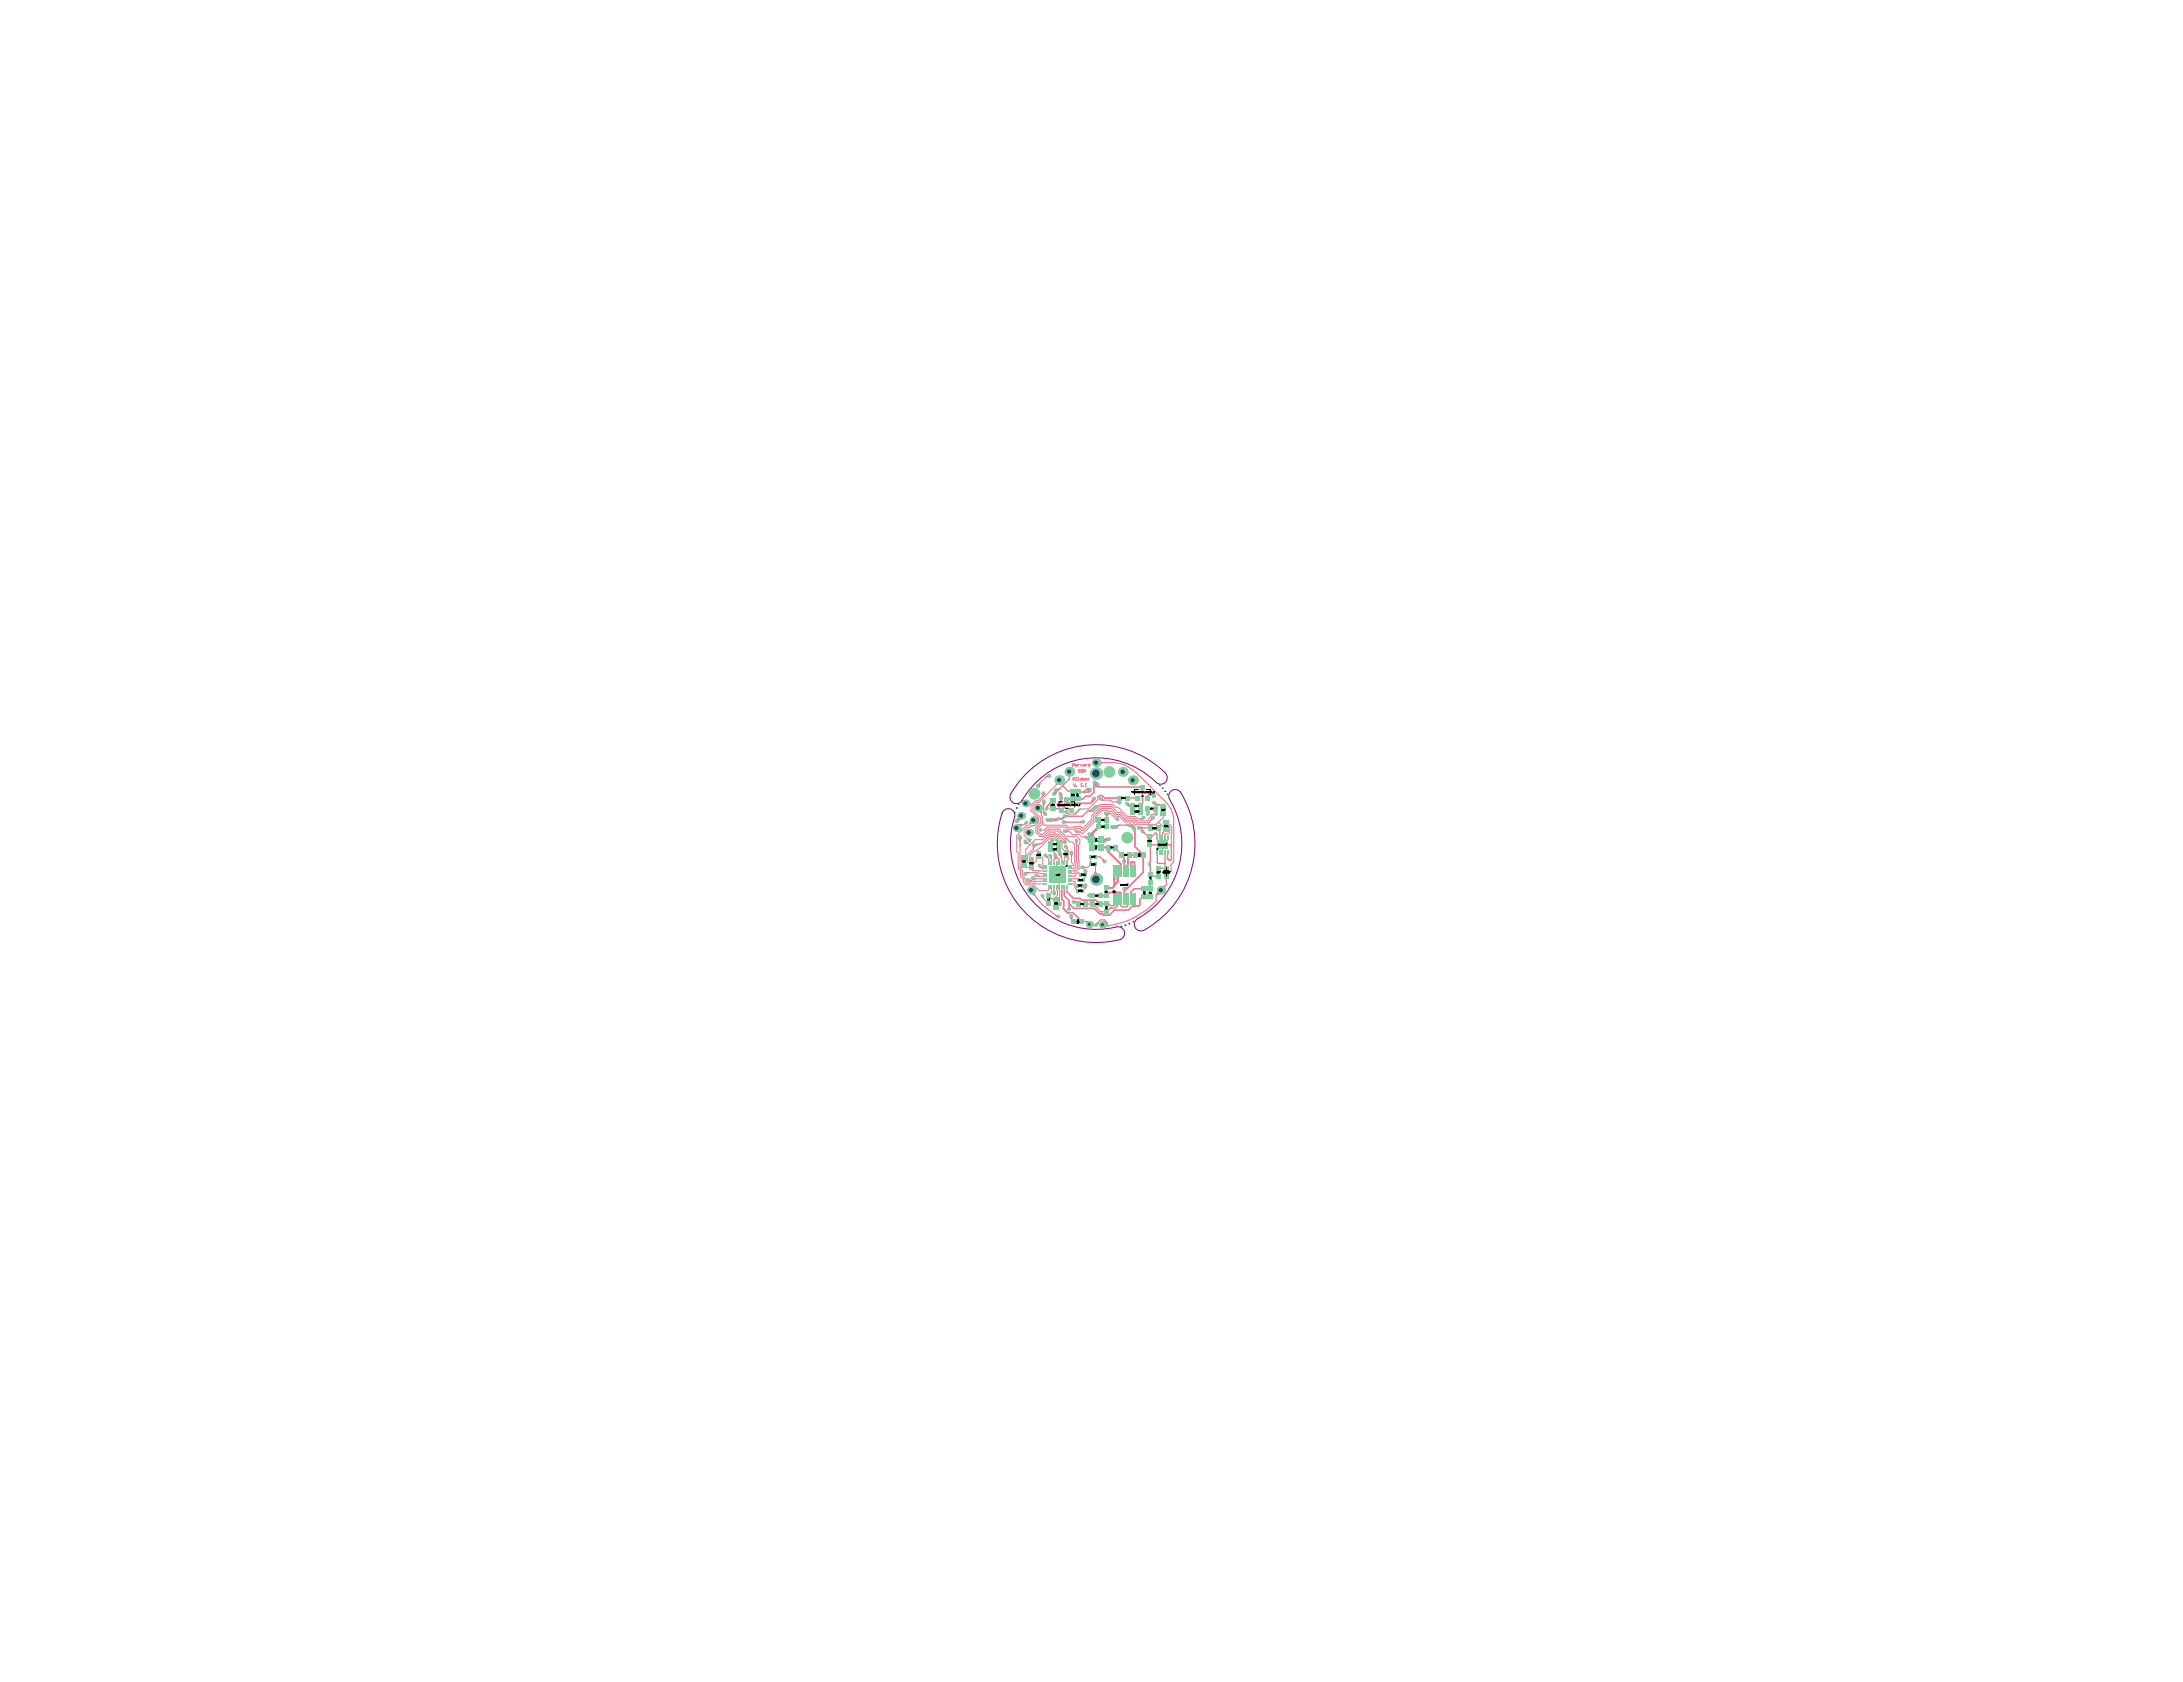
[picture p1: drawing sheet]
<svg xmlns="http://www.w3.org/2000/svg" width="269mm" height="207mm" viewBox="0 0 269 207" stroke-linecap="round" stroke-linejoin="round" font-family="sans-serif">
<path d="M125.9 98.5a.81 .81 0 0 1-1.1 .3 .81 .81 0 0 1-.3-1.1 12.2 12.2 0 0 1 19-2.5 .81 .81 0 0 1 0 1.1 .81 .81 0 0 1-1.1 0 10.5 10.5 0 0 0-16.6 2.3M145.4 97.5a12.2 12.2 0 0 1-4.5 17 .82 .82 0 0 1-1.2-.4 .82 .82 0 0 1 .6-1.1 10.6 10.6 0 0 0 3.7-14.6M145.4 97.5a.81 .81 0 0 0-1.1-.2 .81 .81 0 0 0-.3 1.1M123.4 100.2a.81 .81 0 0 1 1-.6 .81 .81 0 0 1 .5 1 10.6 10.6 0 0 0 12.6 13.5M123.4 100a12.2 12.2 0 0 0 14.5 15.7 .81 .81 0 0 0 .6-1 .81 .81 0 0 0-1-.6" fill="none" stroke="#800080" stroke-width=".12"/>
<g fill="#a6968d">
<path d="M135.4 98.2h.2v.2h-.2z"/>
<path d="M131.8 112.7h.2v.1h-.2z"/>
<path d="M130.3 112.8h.1v.1h-.1z"/>
<path d="M128.3 110.2h.1v.1h-.1z"/>
<path d="M133.6 108.9h.1v.2h-.1z"/>
<path d="M134.9 113.8h.1v.2h-.1z"/>
<path d="M129.1 95.4h.2v.2h-.2z"/>
<path d="M128 102.1h.2v.1h-.2z"/>
<path d="M134.8 99.3h.2v.1h-.2z"/>
<path d="M128.7 100.2h.1v.1h-.1z"/>
<path d="M131.2 99.9h.1v.1h-.1z"/>
<path d="M131.2 104.1h.1v.2h-.1z"/>
<path d="M131.1 103.6h.1v.2h-.1z"/>
<path d="M130 103.3h.2v.1h-.2z"/>
<path d="M130.3 100.7h.1v.2h-.1z"/>
<path d="M131 100.4h.2v.1h-.2z"/>
<path d="M133.3 101.1h.2v.1h-.2z"/>
<path d="M129.9 97.2h.2v.2h-.2z"/>
<path d="M130.6 98.2h.1v.1h-.1z"/>
<path d="M134.1 103.5h.1v.2h-.1z"/>
<path d="M134.4 103.1h.2v.1h-.2z"/>
<path d="M142.3 100.1h.1v.2h-.1z"/>
<path d="M136.8 101.7h.2v.2h-.2z"/>
<path d="M139 101.5h.2v.2h-.2z"/>
<path d="M141.5 106.3h.1v.1h-.1z"/>
<path d="M137.6 100.8h.1v.1h-.1z"/>
<path d="M140.1 101.9h.2v.1h-.2z"/>
<path d="M138.3 105.9h.2v.2h-.2z"/>
<path d="M134 110.2h.2v.1h-.2z"/>
<path d="M135.2 96.5h.1v.1h-.1z"/>
<path d="M134.7 96.8h.1v.1h-.1z"/>
<path d="M134.5 99.6h.1v.2h-.1z"/>
<path d="M134.2 97.2h.1v.1h-.1z"/>
<path d="M126.2 103.5h.1v.1h-.1z"/>
<path d="M126.7 103.4h.1v.2h-.1z"/>
<circle cx="131.6" cy="112" r=".11"/>
<circle cx="134.8" cy="98.3" r=".1"/>
<circle cx="126.6" cy="108.3" r=".1"/>
<circle cx="128.7" cy="105.3" r=".11"/>
<circle cx="129.3" cy="105.3" r=".11"/>
<circle cx="129.9" cy="105.3" r=".11"/>
<circle cx="129.8" cy="110" r=".1"/>
<circle cx="128" cy="106.6" r=".11"/>
<circle cx="127.1" cy="108.1" r=".1"/>
<circle cx="127.6" cy="107.8" r=".11"/>
<circle cx="126.2" cy="107.6" r=".1"/>
<circle cx="128.5" cy="97.6" r=".11"/>
<circle cx="127.8" cy="96.8" r=".1"/>
<circle cx="129.6" cy="103.3" r=".1"/>
<circle cx="129.5" cy="100.9" r=".11"/>
<circle cx="130.5" cy="105.1" r=".11"/>
<circle cx="126.4" cy="101.3" r=".1"/>
<circle cx="128.9" cy="100.9" r=".11"/>
<circle cx="130.6" cy="97.7" r=".1"/>
<circle cx="131.9" cy="105" r=".1"/>
<circle cx="132.6" cy="103.5" r=".11"/>
<circle cx="132.5" cy="102.3" r=".1"/>
<circle cx="131.1" cy="102.3" r=".11"/>
<circle cx="131" cy="101.2" r=".1"/>
<circle cx="129.8" cy="97.8" r=".11"/>
<circle cx="133.8" cy="97.4" r=".1"/>
<circle cx="131.2" cy="99" r=".11"/>
<circle cx="134.1" cy="102.7" r=".11"/>
<circle cx="135.4" cy="103.6" r=".1"/>
<circle cx="135.7" cy="103.2" r=".11"/>
<circle cx="136" cy="103.6" r=".11"/>
<circle cx="136.6" cy="103.3" r=".11"/>
<circle cx="136.2" cy="100.1" r=".1"/>
<circle cx="133.9" cy="103.1" r=".1"/>
<circle cx="138.4" cy="109.4" r=".11"/>
<circle cx="141.7" cy="97.6" r=".11"/>
<circle cx="142.1" cy="98" r=".11"/>
<circle cx="137.9" cy="98.8" r=".11"/>
<circle cx="142" cy="100.6" r=".11"/>
<circle cx="142.1" cy="98.8" r=".1"/>
<circle cx="139.7" cy="102.1" r=".11"/>
<circle cx="137.4" cy="101.8" r=".1"/>
<circle cx="140.6" cy="102.3" r=".11"/>
<circle cx="136" cy="106.1" r=".11"/>
<circle cx="132.2" cy="111" r=".11"/>
<circle cx="141.3" cy="100.2" r=".1"/>
<circle cx="125.2" cy="101.1" r=".11"/>
<circle cx="134.8" cy="96.3" r=".1"/>
<circle cx="130.6" cy="111.3" r=".11"/>
<circle cx="140.8" cy="100.7" r=".1"/>
<circle cx="138.8" cy="98.9" r=".11"/>
<circle cx="128.5" cy="98.6" r=".11"/>
<circle cx="128.8" cy="99.6" r=".11"/>
<circle cx="133.2" cy="106.8" r=".11"/>
<circle cx="133.6" cy="107.2" r=".1"/>
<circle cx="125.6" cy="103.1" r=".11"/>
<circle cx="127.3" cy="104" r=".1"/>
</g>
<g fill="none" stroke="#ec768e" stroke-width=".12">
<path d="M128 96.5l-.3 .2 .2-.1M128 96.5l-.1 .3v-.2M128 96.5l.1-.1-.1 .5M128.3 97.6l.1 .4zM128.4 97.7h.1M128.5 97.7v.2M128.5 97.7v.1M128.7 97.7l-.9 .9h-.3l-.6 .5v.7l1 .9v.5l-.4 .4-.5 .1-.2 .2h-.3l-.4 .3v.6l.7 .7v-.1M128.9 99.3l-.2 .3M128.9 99.3v.3M128.9 95.6l.4 .1h-.5M129 99.3l.1 .3-.2-.3"/>
<path d="M129.3 95.5h-.3l-1.1 1.1M129.6 99.6h.9l.2 .2v-.1M129.6 98.6l-.7 .7M130.4 96.1v.2l-2.5 2.5h-.3l-.4 .4v.5l.9 .9v.7l-.6 .6v.6l.6 .5h.4l.7-.7h1.1l1.4 1.4h.3l.3 .2v2.3l.1 .1v.4l-.2 .2h-.4M131.3 99.9l.2 .3M131.5 99.9v.3M132.1 94v.3M132.1 94.2h.2M132.1 95.7v.4M132.2 96.5v.2l.1 .1 .1-.3M132.2 95.9l.1 .2M132.3 94v.3"/>
<path d="M132.3 95.7l-.2 .2M132.4 94.1l.2 .1v.1h-.2v-.1h.2M132.5 95.8v.3M132.5 96.1h.1M132.5 95.7h.1M132.5 96.8h.1zM132.7 94.1v.2M132.7 96.1h.1M132.7 95.7l.1 .4M132.9 94.1l-.2 .1M133 95.9l.2-.1v.2l-.1 .1zM133 94.8h-.2l.2 .2v.1l-.2-.1"/>
<path d="M133 94.1l.2 .2 .1-.2M133.1 96.8h.1M133.2 96.5h.1M133.2 96.5v.3M133.2 96.5h-.1M133.3 95.7v.4l.2-.1v-.2h-.2M133.3 94.8h-.2l.2 .2v.1l-.2-.1M133.4 96.8h.1M133.4 94.1l.2 .1v.1h-.2v-.1h.2M133.4 95l.3-.1-.1-.1h-.2v.3M133.6 95l.1 .1M133.6 96.8h.2"/>
<path d="M133.6 95.9l.2-.1 .1 .2-.2 .1zM133.7 96.5h.1M133.7 94.1v.2M133.7 96.5v.3M133.7 96.5h-.1M133.8 94.1l-.1 .1M134 95.8h.1M134 95.8l.1 .3M134.2 94v.3h-.1l-.1-.1 .2-.1M137.9 98.3h-1.9l-.3-.3h-.3l-.2 .2v.3l-1.1 1.1h-1.1l-.7 .6h-.8M142.3 99.6l.1 .6-.5 .1-.2 .2-.1 .3M125.3 100.8l-.2 .2"/>
<path d="M125.4 100.3l-.1 .5M125.5 101l.3-.5-.6 .6M125.6 103.1v3.8l.3 .2v.7l.4 .3v.4l.2 .2h.9l.1 .1h1.2M125.8 100.4l-.4 .4-.2 .3M125.8 100.4l-.5 .8 .2-.2M125.8 100.4l-.5 .4M125.8 103.1l-.2 .4-.2-.3M125.9 100.8l-.4 .2M126.1 103.6v.2h.4h-.2M126.2 107.5l.4-.1-.3 .3 .2-.3zM126.2 108.8l.2 .1h.9l.7 .8h1.1v-.1v-.4M126.3 103.5l.5 .6"/>
<path d="M126.3 103.5v.1M126.5 107.4h1.3l.1 .1h.8M126.5 107.4l-.2 .2M126.5 103.2l.5 .2-.4-.1 .1 .3M126.6 108.7h.1M126.7 108.5h2M126.8 101.4l-.2 .3h-.2l-1.2 1.2v1.9l.2 .2v1.9l.3 .3v.7l.3 .3v.4l.2 .2M126.9 100.9l-.1 .5M126.9 108.5l-.1-.2 .3 .2M126.9 101.4h-.1M126.9 101v.4M127.2 103.7h.1"/>
<path d="M127.2 103.7l-.9 .8v.8l-.2 .3M127.2 108.1l.1 .1h1.4M127.2 104.1l.1 .3M127.2 101.3l-.4 .1M127.2 101.3l-.3 .1M127.3 104.4l-.1 .1-.7 .7v.9l.1 .1h.8l.2-.2v-.7l.3-.3M127.3 108l.1 .2M127.3 101l-.4 .4M127.3 104.1v.3M127.3 103.9v.2M127.4 108.5h.1M127.5 108.2l-.3 .1"/>
<path d="M127.8 104l-.5 .4M127.8 103.9l-.5 .5M127.8 103.9h-.4M127.9 105.5h.1M127.9 105.5l.5 .1v1h.3M128 106.7l.4 .2M128 106.6l.4 .3-.5-.2h.4zM128.3 103.8l-.5 .1M128.3 103.8l1.1-1h.4l.3 .2h.2l.2 .2v.2l.3 .2v.8l.4 .5M128.3 103.8l-1 .3M128.4 110.3l.1 .2M128.4 110.3h.1v.3"/>
<path d="M128.4 110.3v.2l.1 .1M128.4 106.9h.3M128.5 110.6l.6 .6M128.7 105.3l.4 .4v.5M128.9 105.3l.1 .2h-.3M129.3 105.3v.2l.2 .2M129.3 105.3l.2 .1v.3M129.3 105.3l.2 .3M129.5 109.2v.7l-.4 .3 .5 .5h.4v-.3l.2-.2v-.5l-.1-.1v-.4M129.5 105.7v.5M129.8 109.2v.7l.1 .1M130 109.9l-.2-.2-.1 .3"/>
<path d="M130 103.2l.2 .1M130 103.2l-.2-.2h-.4l-1.6 1.7-.2 .1h-.3l-.5 .5v.5M130 103.2v.3M130 103.2l.4 .4M130 103.5l.4 .1M130.1 106.2v1.3l.3 .4 .1 3.4M130.4 111.4l.1-.3 .2 .1-.2-.1 .1 .4-.3-.1M130.4 103.6v1.6l.3 .4M130.4 104.9l.2 .1 .1 .6M130.5 111.3l-.5 .4M130.5 111.3h.1M130.6 105.3l.1 .3"/>
<path d="M130.7 109.2v1.5l.3 .2M130.7 105.6v1.6l-.4 .5M131 111.8l.5 .6h.6l1.1 1h.6l.4 .4M131 103.4l-.6-.6h-.2l-.3-.3h-.6l-.9 .9h-.9l-.3 .3M131 103.4l.1 .2 .1-.2M131 103.4v.3M131 103.4h.2M131.1 109.2v1.1l.6 .6v1.1M131.1 102.3h.5l.4 .4h.9l.3 .3h.9l.3 .4M131.2 103.4l.1 .3M131.2 103.4v.3M131.2 105.4l-.1 .2v.6"/>
<path d="M131.2 102.2l.2 .1-.2 .2 .3-.2M131.3 104.2v.2l.2 .3v1.1l-.1 .1v.3M131.3 100.1l.2 .1M131.4 104.2v.3M131.5 111.9l.2-.3 .1 .3M131.8 105l.1 .4 .2-.4M131.9 105v1.2l.3 .2v.2h-.4M132.7 102.2l.2 .2-.3 .1M133.3 109h.4v.3M133.3 106.6l.3 .2-.3 .1M133.5 107.3l.2 .2 .2-.2M133.6 108.8l-.1 .2 .2 .2"/>
<path d="M133.7 107.2v.5l-.2 .1v.4l-.1 .2M133.7 109.3l-.1-.2v.3M133.7 109.3l-.4 .4M133.8 103.1l-.1-.1h.5h-.7l.4 .3M133.8 109.1l-.1 .2M134.3 106.1v.3l-.4 .4h-.6M139.7 111.2v.3M141.6 100.7l-.2 .4h-1.4l-.3-.4h-1l-.7-.7h-.4l-.7-.7h-1.4l-1.1 1.1v.5l-1.1 1.1-.3-.3-1.5 .1-.2-.2h-2.4M141.6 110.4h-.9l-.3 .3v.7l-.2 .1h-.7l-.5 .5h-1.8l-.6 .7h-.7l-.1-.2h-.4l-.6-.7h-2.5l-.6-.6M141.6 109.4h-1.9l-.4 .4v.9M141.7 109.4h-.1M141.7 108.6v.8"/>
<path d="M142.5 100.2l-.2-.2-.2 .3h.2M142.6 101.2l.6 .6h.7l.1 .1v.6l-.1 .1h-.3l-.1 .2M143.3 100.2v.4l-1 .9h-2.5l-.3-.3h-1l-.7-.7h-.4l-.6-.6h-.3l-.1-.1h-.7l-.8 .8v.5l-1.6 1.6-.2-.3h-.5"/>
</g>
<g fill="none" stroke="#ec768e" stroke-width=".13">
<path d="M127.6 99.8l.6 .3M127.8 99.5l.4 .4M127.9 99.7l.3 .3M128.2 99.4l.2 2-.6 .6v.4l.4 .4h.2l.7-.7h1.3l.8 .9h1.4l.4 .3v.5l-.2 .2 .1 2.9-.6 .6h-.5M128.5 99.9l.4 .2M128.5 99.9l.2 .2M128.5 99.9l.1 .4v-.2h.1M128.5 99.1v.8M128.6 99l-.1 .1M128.6 99l-.2-.4 .1 .5M128.7 98.7h-.1v.3M128.7 98.7l-.1 .3"/>
<path d="M131.5 98.8l-.1 .3 .2-.2M131.7 98.8l-.1 .1M134.2 98.8h-2.8l-.1 .2M134.3 98.8l-.1 .1h-2.6M134.6 98.3h.2v.2M134.9 99.4h.2l.3-.4h1.6l.3 .4h.4l1.1 1.1h1l.3 .3h.8M135.5 98.3l.2 .2h1l.3 .2h.8l.1 .1M135.6 99.5h1.2l.7 .8h.4l.7 .7h1l.3 .3h1.6l.2-.2v-.1M135.6 99.5l-.9 1v.5l-1.3 1.3h-.2l-.3-.3h-.5l-.1 .1h-.9l-.2-.3h-2.2l-.4 .4h-.4M135.6 99.5l-.5 .6M135.7 98.3l.1 .2h-.3M137.5 98.7l.3 .3-.1-.2"/>
<path d="M139.5 99.2v.7M141.5 99.4l-.2 .2 .1 .6M142.1 99l.3 .1M142.1 98.8l.3 .3M142.3 98.8l.1 .3M142.4 99.1h.7l.2 .1M125.6 101.5l.1 .2M125.6 101.5v.5M125.6 101.5l-.4 .1M125.6 101.5l-.1 .5M125.6 101.5l-.4 .5M125.6 101.5v.7l.2-.7"/>
<path d="M126.2 106.7l.1 .1h.5l.4 .4h1.5M126.2 101.4l-.1 .1h-.5M126.2 101.4h.2M126.3 101.2l-.1 .2M126.4 101.3l-.2 .1M127.6 107.8l1.1 .1M127.8 107.7l.1 .2-.3 .1M128.4 101.3l.2 .3h.3M128.7 100.1h.1M128.8 100.3h.1M129.4 103.9v.7l.6 .5v.5M129.6 103.7l-.1-.3-.1 .5"/>
<path d="M129.6 103.4v.3M129.6 103.7l-.2 .2M129.7 103.4l-.1 .3M129.8 105l.1 .7M130 105.6h.3l.1 .2v.4M130 105.6l-.2 .2v.4M130 105.6l.1-.4v.4M131.8 108.8h.4l.2 .3v.2l.3 .4M131.8 108.5h.5l.1 .2 .3 .3M131.8 108.2h.8l.2 .2M132.4 103.5l.2 .3 .1-.2M132.6 103.5v2.6l.1 .1v.6l-.5 .4h-.4"/>
<path d="M132.7 109h.1M133.1 107.7l-.2-.2h-.2l-.4 .4h-.5M134.3 105.4v.7M134.9 106.5v1.5l.1 .1M135 107.6l-.1-.4-.2 .5M136.2 100.1h.5l.7 .7M137.4 100.8l.2 .2M137.4 100.8h.1M137.6 100.7l-.2 .1M139.7 101h.1M140.5 100.8l.3-.2-.2 .2zM140.7 102.3l.7 .7h.1"/>
<path d="M140.8 102.2l.2 .4-.4-.2M140.8 100.7l-.1 .1M141.2 100.2l.2-.3 .1 .3M141.8 100.8h.3l-.4 .2M142 100.6l-.3 .4M143.5 102.8v.3M143.6 102.2l-.5 .3v.6M143.6 101.2h.1l.6 .6-.1 2.5"/>
</g>
<g fill="none" stroke="#ec768e" stroke-width=".15">
<path d="M132.7 98.4h-1.3M135 93.9h2.2a4.2 4.2 0 0 1 2.9 1.4l3.6 3.6 .5 .7 .3 1.1v5.4l-.3 .3v.9l-.6 .6v1l-1.2 1.3v.8a10 10 0 0 1-6 3v-.4l-.4-.3h-.5l-.3 .3M135 93.9h.1M135.3 93.7l.4 .2M135.7 93.9l-.4 .2M135.7 93.9h-.7M126.9 110l.5 .2M127 109.6v.2l.4 .4M127.3 109.8l.1 .4M127.4 110.2l.9 1.1 1.8 1.5M130.1 112.8l.3 .1M130.1 112.8l.2 .2"/>
<path d="M130.3 112.7l-.2 .1M131.4 109.2v.6M135.2 113.6l-.2 .3M135.2 113.6v.4M135.2 113.6l-.3 .2M135.4 111.3h.2M137.2 110.7h.1M137.2 110.7v.8h-.4M142.6 109.7l-.1 .4 .6-.1M142.6 102l.2 .2v.9M143.1 109.2l.4-.1-.1 .3"/>
</g>
<g fill="none" stroke="#ec768e" stroke-width=".16">
<path d="M129.6 98.6l-.6 .7M129.6 99.6h.9l.2 .2M130 97.2h.4l-.4 .1-.3 .4 .4-.2-.2 .3M130.9 96.7l.6 .7h1.2M131.7 95v.9l-1.9 1.9M132.1 97.4l.1 .1h1.9l.3-.2-.4 .1M133 99.6l-.6 .6M133.6 97.4l-.3 .1M133.8 97.1h.3l-.5 .4 .1-.1h.3M133.8 97.1l-.2 .3M134 97.4l-.1 .1M134.1 97.3l-.5 .1"/>
<path d="M134.2 99.8v.1M134.3 97.1h-.5M134.5 98.7l-.2 .1M134.5 99.6l-.3 .3M134.6 98.2l-.1 .5M134.6 98.5l-.1 .2M134.6 98.3l-.1 .4M134.8 98.5l-.3 .2M134.9 99.4l-.5 .5M135.2 98.1l.2-.2h.3l.3 .4h1.9M135.2 99.2l-.3 .1-.4 .3 .6-.2-.5 .5h-.7l-.6 .6h-1.8M138.8 99.1l.3 .1"/>
<path d="M138.8 98.9l.3 .3M138.8 98.3h1.2M138.9 98.9l.2 .3M139.1 99.2h.4v.7M140.4 99.2v.7M141.5 97.5v.3l.4 .1v.2v-.3h.3l-.5-.2M141.7 97.6l-.4 .4v.3M141.7 97.6l.4 .4M142.1 98.8l.3 .3h.7l.2 .1M129.5 100.9v.1M130.2 101l-1.2 .1M130.4 100.8h-1.4v.2h1.2"/>
<path d="M130.4 100.7l.3 .2M130.7 100.9h-.4l-.1 .1M131 101.1l.3 .1-.3 .1M131 100.4l-.1 .3 .6-.2M131.1 109.5v.8l.6 .6v.4l.5 .5h2.5l.7 .7h.4l.1 .2h.7l.7-.7h1.7l.4-.4 .3-.1M131.2 100.4l.3 .1M131.5 100.5h-.4l-.4 .4M131.8 112.8l.1 .4M131.9 113.2l.3 .2M131.9 112.7v.5M132.1 112.8l-.2 .4M132.1 112.3l1.1 1.1"/>
<path d="M132.2 111h.3M132.2 110.9l.3 .1M132.5 111l-.3 .2M132.5 111l.2 .3M133.2 113.4h.6l.4 .4M133.2 113.4h.1M133.3 101.1l-.1 .1h-2.2M133.4 101l-.3 .2 .3 .1M133.7 111.3h.9l.9 1h.8M134.2 110.1l.2 .2-.2 .1 .4-.1h-.5v-.2h.4M134.9 105.5h.5l.7 .6M135.5 110.3h.7l.4-.4h1.4v1.6l.2 .1h.6l.1-.1v-.8"/>
<path d="M135.5 104.3h.1M135.6 104.3h.9v.5l1.5 1.6v.8M136.2 100.1l.1 .1v1.6M136.2 106l-.4-.2 .1 .4M136.3 101h.1M136.5 100.1h.1l-.3 .3 .3-.3-.6 .1 .3 .2M137.2 107.2h.1M137.2 107.2v1.9l-.2 .2h-.8M137.4 104.3v.2l1 1v.5M137.6 110.7v.9l-.3 .2h-.6l-.5 .5M137.6 107.2v1.4l-.4 .4M137.7 101.7h-.8l.6 .3h-.6l.5-.2"/>
<path d="M137.7 101.6l-.2 .4M137.7 101.6l-.2 .2h-.5M137.7 101.6h1.1M138.4 106l.1 1.2M138.4 106l.1 .3-.2-.3 .2 .3 .1-.3M138.5 109.4v1.3M138.6 106l-.2-.3-.1 .3h.1M138.8 101.6l.3 .1-.2-.1M138.8 101.6l.3-.1 .4 .1M139.3 106.2h.1M139.3 106.2h.3M139.3 106.2v1"/>
<path d="M139.3 101.6h-.2M139.5 101.6l.2 .3v2.3l1.1 1.1v2.1l-2.3 2.3-.2-.3 .5-.1h-.3M139.5 101.6l-.4 .2M139.6 101.7v.4l.1 .3M139.7 106.1v1.1M139.7 106.1l-.1 .1M139.7 110.7v.8M139.8 105.3h-.7l-.2 .2v1.7M140.2 101.9h1.4l.1 .1M140.2 101.8l.5 .1M140.5 101.9l-.2 .2M141.5 103h.3l.5-.5 .2 .2v.4"/>
<path d="M141.6 108.6v.8h-1.9l-.4 .4v.9M141.6 110.4h-.9l-.3 .3v.7l-.2 .1h-.5M141.7 106l-.3 .4 .3 .4M141.7 108.6h-.1M142.5 105v1.2l.1 .1h.9M143.1 104v1M143.5 105v1.7l.1 .2h-.9M143.8 105.7h.1M143.8 105.7l.2 .2h.2M143.8 105v.7M144.2 105.9v-1.7l-.1-.2h-2.6l.2 .1v3.5l.2 .3h.8M144.2 105.9h.1"/>
</g>
<g fill="none" stroke="#ec768e" stroke-width=".19">
<path d="M130.5 97.8l.2 .5M130.6 97.8v1.5h.5M130.7 97.8l.1 .5-.2 .4M131.1 99.4l.1 .1h.3l.3 .3h.2M134.7 97v.5l-.5 .5h-.5l-.3 .4h-.7M134.8 96.4l.5 .5h5.4v2.1l-.3 .2v.7M134.8 96.9l-.1 .1M134.8 96.9l-.1-.6v.7M135 96.5l-.1 .2M135 96.3l.3 .3-.4 .3h-.1M135 96.3h-.2v.6M135 96.3l-.3 .7"/>
<path d="M130.7 109.6v1.1l.3 .3v.9l.5 .5h.2M131.4 109.8l.8 .8h.8l.2 .2h1.7l.5 .5h1.1l.3 .2M135.6 111.3h.1M137.2 108.2h.1M137.2 107.2v1M137.6 107.2v1.4l-.4 .4M137.7 106.1l.3 .3v.8M138 109.9h-1.4l-.4 .4h-.7M139.1 101.6l.5 .5h.1v2.1l1.1 1.1v2.1l-2.2 2.2M139.3 106.2h.1M139.3 106.2v1M139.3 106.2h.3l.1 .4"/>
<path d="M139.8 105.3h-.7l-.2 .2v1.7"/>
</g>
<g fill="none" stroke="#ec768e" stroke-width=".32">
<path d="M134.4 103l-.3-.3v.2l-.2 .2 .3 .3h.2M134.4 102.7l.1 .1v.3M134.4 102.7v1.6M135.3 101v.8l-.9 .9M136.5 103.3l-.3 .1M136.6 103.3l-1.1 .1"/>
<circle cx="127.4" cy="97.7" r=".16"/>
<circle cx="136.6" cy="95" r=".16"/>
<circle cx="138.8" cy="103.1" r=".16"/>
</g>
<path d="M132.7 98.4h-1.3M135.5 104.3h.9M136.4 104.3h.1M136.5 104.3v.5l1.4 1.5M137.2 108.1v1l-.2 .2h-.8M137.6 108v.6l-.4 .4" fill="none" stroke="#ec768e" stroke-width=".24"/>
<circle cx="131.6" cy="112" r=".18" fill="#808080"/>
<circle cx="131.6" cy="112" r=".11" fill="#a6968d"/>
<circle cx="135.5" cy="98.3" r=".19" fill="#808080"/>
<path d="M135.4 98.2h.2v.2h-.2z" fill="#a6968d"/>
<circle cx="134.8" cy="98.3" r=".19" fill="#808080"/>
<circle cx="134.8" cy="98.3" r=".1" fill="#a6968d"/>
<circle cx="131.9" cy="112.7" r=".19" fill="#808080"/>
<path d="M131.8 112.7h.2v.1h-.2z" fill="#a6968d"/>
<circle cx="130.3" cy="112.9" r=".19" fill="#808080"/>
<path d="M130.3 112.8h.1v.1h-.1z" fill="#a6968d"/>
<circle cx="126.6" cy="108.3" r=".19" fill="#808080"/>
<circle cx="126.6" cy="108.3" r=".1" fill="#a6968d"/>
<circle cx="128.7" cy="105.3" r=".18" fill="#808080"/>
<circle cx="128.7" cy="105.3" r=".11" fill="#a6968d"/>
<circle cx="129.3" cy="105.3" r=".18" fill="#808080"/>
<circle cx="129.3" cy="105.3" r=".11" fill="#a6968d"/>
<circle cx="129.9" cy="105.3" r=".18" fill="#808080"/>
<circle cx="129.9" cy="105.3" r=".11" fill="#a6968d"/>
<circle cx="129.8" cy="110" r=".19" fill="#808080"/>
<circle cx="129.8" cy="110" r=".1" fill="#a6968d"/>
<circle cx="128.3" cy="110.3" r=".19" fill="#808080"/>
<path d="M128.3 110.2h.1v.1h-.1z" fill="#a6968d"/>
<circle cx="128" cy="106.6" r=".18" fill="#808080"/>
<circle cx="128" cy="106.6" r=".11" fill="#a6968d"/>
<circle cx="127.1" cy="108.1" r=".19" fill="#808080"/>
<circle cx="127.1" cy="108.1" r=".1" fill="#a6968d"/>
<circle cx="127.6" cy="107.8" r=".18" fill="#808080"/>
<circle cx="127.6" cy="107.8" r=".11" fill="#a6968d"/>
<circle cx="126.2" cy="107.6" r=".19" fill="#808080"/>
<circle cx="126.2" cy="107.6" r=".1" fill="#a6968d"/>
<circle cx="128.5" cy="97.6" r=".18" fill="#808080"/>
<circle cx="128.5" cy="97.6" r=".11" fill="#a6968d"/>
<circle cx="133.7" cy="109" r=".19" fill="#808080"/>
<path d="M133.6 108.9h.1v.2h-.1z" fill="#a6968d"/>
<circle cx="127.8" cy="96.8" r=".19" fill="#808080"/>
<circle cx="127.8" cy="96.8" r=".1" fill="#a6968d"/>
<circle cx="135" cy="113.9" r=".19" fill="#808080"/>
<path d="M134.9 113.8h.1v.2h-.1z" fill="#a6968d"/>
<circle cx="129.2" cy="95.5" r=".19" fill="#808080"/>
<path d="M129.1 95.4h.2v.2h-.2z" fill="#a6968d"/>
<circle cx="128.1" cy="102.2" r=".19" fill="#808080"/>
<path d="M128 102.1h.2v.1h-.2z" fill="#a6968d"/>
<circle cx="129.6" cy="103.3" r=".19" fill="#808080"/>
<circle cx="129.6" cy="103.3" r=".1" fill="#a6968d"/>
<circle cx="129.5" cy="100.9" r=".18" fill="#808080"/>
<circle cx="129.5" cy="100.9" r=".11" fill="#a6968d"/>
<circle cx="134.9" cy="99.4" r=".19" fill="#808080"/>
<path d="M134.8 99.3h.2v.1h-.2z" fill="#a6968d"/>
<circle cx="130.5" cy="105.1" r=".18" fill="#808080"/>
<circle cx="130.5" cy="105.1" r=".11" fill="#a6968d"/>
<circle cx="126.4" cy="101.3" r=".19" fill="#808080"/>
<circle cx="126.4" cy="101.3" r=".1" fill="#a6968d"/>
<circle cx="128.7" cy="100.2" r=".19" fill="#808080"/>
<path d="M128.7 100.2h.1v.1h-.1z" fill="#a6968d"/>
<circle cx="128.9" cy="100.9" r=".18" fill="#808080"/>
<circle cx="128.9" cy="100.9" r=".11" fill="#a6968d"/>
<circle cx="131.3" cy="99.9" r=".19" fill="#808080"/>
<path d="M131.2 99.9h.1v.1h-.1z" fill="#a6968d"/>
<circle cx="130.6" cy="97.7" r=".19" fill="#808080"/>
<circle cx="130.6" cy="97.7" r=".1" fill="#a6968d"/>
<circle cx="131.9" cy="105" r=".19" fill="#808080"/>
<circle cx="131.9" cy="105" r=".1" fill="#a6968d"/>
<circle cx="131.2" cy="104.2" r=".19" fill="#808080"/>
<path d="M131.2 104.1h.1v.2h-.1z" fill="#a6968d"/>
<circle cx="131.1" cy="103.7" r=".19" fill="#808080"/>
<path d="M131.1 103.6h.1v.2h-.1z" fill="#a6968d"/>
<circle cx="132.6" cy="103.5" r=".18" fill="#808080"/>
<circle cx="132.6" cy="103.5" r=".11" fill="#a6968d"/>
<circle cx="132.5" cy="102.3" r=".19" fill="#808080"/>
<circle cx="132.5" cy="102.3" r=".1" fill="#a6968d"/>
<circle cx="131.1" cy="102.3" r=".18" fill="#808080"/>
<circle cx="131.1" cy="102.3" r=".11" fill="#a6968d"/>
<circle cx="130.1" cy="103.4" r=".19" fill="#808080"/>
<path d="M130 103.3h.2v.1h-.2z" fill="#a6968d"/>
<circle cx="130.3" cy="100.8" r=".19" fill="#808080"/>
<path d="M130.3 100.7h.1v.2h-.1z" fill="#a6968d"/>
<circle cx="131.1" cy="100.4" r=".19" fill="#808080"/>
<path d="M131 100.4h.2v.1h-.2z" fill="#a6968d"/>
<circle cx="133.4" cy="101.2" r=".19" fill="#808080"/>
<path d="M133.3 101.1h.2v.1h-.2z" fill="#a6968d"/>
<circle cx="130.9" cy="101.2" r=".19" fill="#808080"/>
<circle cx="131" cy="101.2" r=".1" fill="#a6968d"/>
<circle cx="129.8" cy="97.8" r=".18" fill="#808080"/>
<circle cx="129.8" cy="97.8" r=".11" fill="#a6968d"/>
<circle cx="130" cy="97.3" r=".19" fill="#808080"/>
<path d="M129.9 97.2h.2v.2h-.2z" fill="#a6968d"/>
<circle cx="133.8" cy="97.4" r=".19" fill="#808080"/>
<circle cx="133.8" cy="97.4" r=".1" fill="#a6968d"/>
<circle cx="130.6" cy="98.2" r=".19" fill="#808080"/>
<path d="M130.6 98.2h.1v.1h-.1z" fill="#a6968d"/>
<circle cx="131.2" cy="99" r=".19" fill="#808080"/>
<circle cx="131.2" cy="99" r=".11" fill="#a6968d"/>
<circle cx="134.1" cy="103.6" r=".19" fill="#808080"/>
<path d="M134.1 103.5h.1v.2h-.1z" fill="#a6968d"/>
<circle cx="134.5" cy="103.1" r=".19" fill="#808080"/>
<path d="M134.4 103.1h.2v.1h-.2z" fill="#a6968d"/>
<circle cx="134.1" cy="102.7" r=".18" fill="#808080"/>
<circle cx="134.1" cy="102.7" r=".11" fill="#a6968d"/>
<circle cx="135.4" cy="103.6" r=".19" fill="#808080"/>
<circle cx="135.4" cy="103.6" r=".1" fill="#a6968d"/>
<circle cx="135.7" cy="103.2" r=".18" fill="#808080"/>
<circle cx="135.7" cy="103.2" r=".11" fill="#a6968d"/>
<circle cx="136" cy="103.6" r=".18" fill="#808080"/>
<circle cx="136" cy="103.6" r=".11" fill="#a6968d"/>
<circle cx="136.6" cy="103.3" r=".18" fill="#808080"/>
<circle cx="136.6" cy="103.3" r=".11" fill="#a6968d"/>
<circle cx="136.2" cy="100.1" r=".19" fill="#808080"/>
<circle cx="136.2" cy="100.1" r=".1" fill="#a6968d"/>
<circle cx="133.9" cy="103.1" r=".19" fill="#808080"/>
<circle cx="133.9" cy="103.1" r=".1" fill="#a6968d"/>
<circle cx="138.4" cy="109.4" r=".18" fill="#808080"/>
<circle cx="138.4" cy="109.4" r=".11" fill="#a6968d"/>
<circle cx="141.7" cy="97.6" r=".23" fill="#808080"/>
<circle cx="141.7" cy="97.6" r=".11" fill="#a6968d"/>
<circle cx="142.1" cy="98" r=".23" fill="#808080"/>
<circle cx="142.1" cy="98" r=".11" fill="#a6968d"/>
<circle cx="137.9" cy="98.8" r=".18" fill="#808080"/>
<circle cx="137.9" cy="98.8" r=".11" fill="#a6968d"/>
<circle cx="142.3" cy="100.2" r=".19" fill="#808080"/>
<path d="M142.3 100.1h.1v.2h-.1z" fill="#a6968d"/>
<circle cx="142" cy="100.6" r=".18" fill="#808080"/>
<circle cx="142" cy="100.6" r=".11" fill="#a6968d"/>
<circle cx="142.1" cy="98.8" r=".19" fill="#808080"/>
<circle cx="142.1" cy="98.8" r=".1" fill="#a6968d"/>
<circle cx="136.9" cy="101.8" r=".19" fill="#808080"/>
<path d="M136.8 101.7h.2v.2h-.2z" fill="#a6968d"/>
<circle cx="139.1" cy="101.6" r=".19" fill="#808080"/>
<path d="M139 101.5h.2v.2h-.2z" fill="#a6968d"/>
<circle cx="139.7" cy="102.1" r=".18" fill="#808080"/>
<circle cx="139.7" cy="102.1" r=".11" fill="#a6968d"/>
<circle cx="141.6" cy="106.4" r=".19" fill="#808080"/>
<path d="M141.5 106.3h.1v.1h-.1z" fill="#a6968d"/>
<circle cx="137.4" cy="101.8" r=".19" fill="#808080"/>
<circle cx="137.4" cy="101.8" r=".1" fill="#a6968d"/>
<circle cx="137.6" cy="100.9" r=".19" fill="#808080"/>
<path d="M137.6 100.8h.1v.1h-.1z" fill="#a6968d"/>
<circle cx="140.6" cy="102.3" r=".18" fill="#808080"/>
<circle cx="140.6" cy="102.3" r=".11" fill="#a6968d"/>
<circle cx="140.2" cy="101.9" r=".19" fill="#808080"/>
<path d="M140.1 101.9h.2v.1h-.2z" fill="#a6968d"/>
<circle cx="138.4" cy="106" r=".19" fill="#808080"/>
<path d="M138.3 105.9h.2v.2h-.2z" fill="#a6968d"/>
<circle cx="136" cy="106.1" r=".18" fill="#808080"/>
<circle cx="136" cy="106.1" r=".11" fill="#a6968d"/>
<circle cx="132.2" cy="111" r=".18" fill="#808080"/>
<circle cx="132.2" cy="111" r=".11" fill="#a6968d"/>
<circle cx="134.1" cy="110.2" r=".19" fill="#808080"/>
<path d="M134 110.2h.2v.1h-.2z" fill="#a6968d"/>
<circle cx="141.3" cy="100.2" r=".19" fill="#808080"/>
<circle cx="141.3" cy="100.2" r=".1" fill="#a6968d"/>
<circle cx="125.2" cy="101.1" r=".23" fill="#808080"/>
<circle cx="125.2" cy="101.1" r=".11" fill="#a6968d"/>
<circle cx="134.8" cy="96.3" r=".19" fill="#808080"/>
<circle cx="134.8" cy="96.3" r=".1" fill="#a6968d"/>
<circle cx="135.2" cy="96.6" r=".19" fill="#808080"/>
<path d="M135.2 96.5h.1v.1h-.1z" fill="#a6968d"/>
<circle cx="134.8" cy="96.9" r=".19" fill="#808080"/>
<path d="M134.7 96.8h.1v.1h-.1z" fill="#a6968d"/>
<circle cx="134.6" cy="99.7" r=".19" fill="#808080"/>
<path d="M134.5 99.6h.1v.2h-.1z" fill="#a6968d"/>
<circle cx="130.6" cy="111.3" r=".18" fill="#808080"/>
<circle cx="130.6" cy="111.3" r=".11" fill="#a6968d"/>
<circle cx="140.8" cy="100.7" r=".19" fill="#808080"/>
<circle cx="140.8" cy="100.7" r=".1" fill="#a6968d"/>
<circle cx="134.2" cy="97.2" r=".19" fill="#808080"/>
<path d="M134.2 97.2h.1v.1h-.1z" fill="#a6968d"/>
<circle cx="138.8" cy="98.9" r=".18" fill="#808080"/>
<circle cx="138.8" cy="98.9" r=".11" fill="#a6968d"/>
<circle cx="128.5" cy="98.6" r=".18" fill="#808080"/>
<circle cx="128.5" cy="98.6" r=".11" fill="#a6968d"/>
<circle cx="128.8" cy="99.6" r=".18" fill="#808080"/>
<circle cx="128.8" cy="99.6" r=".11" fill="#a6968d"/>
<circle cx="133.2" cy="106.8" r=".18" fill="#808080"/>
<circle cx="133.2" cy="106.8" r=".11" fill="#a6968d"/>
<circle cx="133.6" cy="107.2" r=".19" fill="#808080"/>
<circle cx="133.6" cy="107.2" r=".1" fill="#a6968d"/>
<circle cx="125.6" cy="103.1" r=".23" fill="#808080"/>
<circle cx="125.6" cy="103.1" r=".11" fill="#a6968d"/>
<circle cx="126.2" cy="103.6" r=".19" fill="#808080"/>
<path d="M126.2 103.5h.1v.1h-.1z" fill="#a6968d"/>
<circle cx="126.8" cy="103.5" r=".19" fill="#808080"/>
<path d="M126.7 103.4h.1v.2h-.1z" fill="#a6968d"/>
<circle cx="127.3" cy="104" r=".19" fill="#808080"/>
<circle cx="127.3" cy="104" r=".1" fill="#a6968d"/>
<circle cx="143" cy="109.6" r=".48" fill="#808080"/>
<circle cx="142.9" cy="109.6" r=".27" fill="#1f4769"/>
<circle cx="126.3" cy="98.9" r=".44" fill="#808080"/>
<circle cx="126.3" cy="98.9" r=".27" fill="#1f4769"/>
<circle cx="126.7" cy="102.5" r=".44" fill="#808080"/>
<circle cx="126.7" cy="102.5" r=".27" fill="#1f4769"/>
<circle cx="125.2" cy="102" r=".44" fill="#808080"/>
<circle cx="125.2" cy="101.9" r=".27" fill="#1f4769"/>
<circle cx="130.4" cy="96.1" r=".57" fill="#808080"/>
<circle cx="130.4" cy="96" r=".27" fill="#1f4769"/>
<circle cx="134.2" cy="113.8" r=".41" fill="#808080"/>
<circle cx="134.1" cy="113.8" r=".18" fill="#1f4769"/>
<circle cx="135.8" cy="113.9" r=".41" fill="#808080"/>
<circle cx="135.7" cy="113.8" r=".18" fill="#1f4769"/>
<circle cx="135" cy="108.3" r=".73" fill="#808080"/>
<circle cx="134.9" cy="108.3" r=".47" fill="#1f4769"/>
<circle cx="135" cy="93.9" r=".48" fill="#808080"/>
<circle cx="134.9" cy="93.9" r=".27" fill="#1f4769"/>
<circle cx="139.5" cy="96.1" r=".57" fill="#808080"/>
<circle cx="139.5" cy="96.1" r=".27" fill="#1f4769"/>
<circle cx="125.8" cy="100.4" r=".44" fill="#808080"/>
<circle cx="125.7" cy="100.4" r=".27" fill="#1f4769"/>
<circle cx="131.7" cy="95" r=".57" fill="#808080"/>
<circle cx="131.6" cy="95" r=".27" fill="#1f4769"/>
<circle cx="135" cy="95.2" r=".73" fill="#808080"/>
<circle cx="134.9" cy="95.2" r=".47" fill="#1f4769"/>
<circle cx="127" cy="109.6" r=".48" fill="#808080"/>
<circle cx="127" cy="109.6" r=".27" fill="#1f4769"/>
<circle cx="127.3" cy="101" r=".44" fill="#808080"/>
<circle cx="127.2" cy="101" r=".27" fill="#1f4769"/>
<circle cx="127.8" cy="99.5" r=".44" fill="#808080"/>
<circle cx="127.8" cy="99.5" r=".27" fill="#1f4769"/>
<circle cx="138.3" cy="95" r=".57" fill="#808080"/>
<circle cx="138.2" cy="95" r=".27" fill="#1f4769"/>
<g fill="#ec768e">
<path d="M125.8 106.3h.5v.5h-.5z" fill-rule="evenodd"/>
<path d="M125.8 105.3h.5v.5h-.5z" fill-rule="evenodd"/>
<path d="M128.5 108.7h.4v.2h-.4z" fill-rule="evenodd"/>
<path d="M129.1 109h.1v.4h-.1z" fill-rule="evenodd"/>
<path d="M128.5 108.1h.4v.2h-.4z" fill-rule="evenodd"/>
<path d="M128.5 107.8h.4v.1h-.4z" fill-rule="evenodd"/>
<path d="M128.5 107.5h.4v.1h-.4z" fill-rule="evenodd"/>
<path d="M128.5 106.8h.4v.2h-.4z" fill-rule="evenodd"/>
<path d="M128.5 106.5h.4v.2h-.4z" fill-rule="evenodd"/>
<path d="M129.7 111.5h.6v.5h-.6z" fill-rule="evenodd"/>
<path d="M129.7 110.5h.6v.5h-.6z" fill-rule="evenodd"/>
<path d="M130.4 109h.1v.4h-.1z" fill-rule="evenodd"/>
<path d="M130 109h.2v.4h-.2z" fill-rule="evenodd"/>
<path d="M129.7 109h.2v.4h-.2z" fill-rule="evenodd"/>
<path d="M130.1 103.6h.5v.6h-.5z" fill-rule="evenodd"/>
<path d="M131.3 109h.2v.4h-.2z" fill-rule="evenodd"/>
<path d="M131 109h.1v.4h-.1z" fill-rule="evenodd"/>
<path d="M131.1 105.3h.3v.3h-.3z" fill-rule="evenodd"/>
<path d="M132.6 108.9h.2v.3h-.2z" fill-rule="evenodd"/>
<path d="M132.6 109.5h.3v.3h-.3z" fill-rule="evenodd"/>
<path d="M132.7 108.2h.2v.3h-.2z" fill-rule="evenodd"/>
<path d="M133 107.5h.2v.4h-.2z" fill-rule="evenodd"/>
<path d="M132.4 97.2h.6v.4h-.6z" fill-rule="evenodd"/>
<path d="M133.5 107.5h.3v.4h-.3z" fill-rule="evenodd"/>
<path d="M134.2 106.3h.2v.3h-.2z" fill-rule="evenodd"/>
<path d="M134.2 105.3h.2v.4h-.2z" fill-rule="evenodd"/>
<path d="M135.3 110h.5v.6h-.5z" fill-rule="evenodd"/>
<path d="M134.8 106.3h.2v.3h-.2z" fill-rule="evenodd"/>
<path d="M134.8 105.3h.2v.4h-.2z" fill-rule="evenodd"/>
<path d="M135.1 101.5h.5v.6h-.5z" fill-rule="evenodd"/>
<path d="M135.9 110h.6v.5h-.6z" fill-rule="evenodd"/>
<path d="M135.9 109.1h.6v.5h-.6z" fill-rule="evenodd"/>
<path d="M136.2 104.1h.5v.5h-.5z" fill-rule="evenodd"/>
<path d="M136 101.5h.5v.6h-.5z" fill-rule="evenodd"/>
<path d="M137.9 105h.5v.5h-.5z" fill-rule="evenodd"/>
<path d="M137.2 104.1h.5v.5h-.5z" fill-rule="evenodd"/>
<path d="M138.9 105h.5v.5h-.5z" fill-rule="evenodd"/>
<path d="M140.2 99.6h.5v.6h-.5z" fill-rule="evenodd"/>
<path d="M141.3 110.2h.6v.4h-.6z" fill-rule="evenodd"/>
<path d="M141.3 109.2h.6v.5h-.6z" fill-rule="evenodd"/>
<path d="M141.4 107.4h.5v.5h-.5z" fill-rule="evenodd"/>
<path d="M141.3 103.8h.5v.4h-.5z" fill-rule="evenodd"/>
<path d="M141.3 102.8h.5v.5h-.5z" fill-rule="evenodd"/>
<path d="M142.4 107.6h.5v.5h-.5z" fill-rule="evenodd"/>
<path d="M142.4 106.7h.5v.5h-.5z" fill-rule="evenodd"/>
<path d="M143.4 102.8h.1v.5h-.1z" fill-rule="evenodd"/>
<path d="M143.1 102.8h.1v.5h-.1z" fill-rule="evenodd"/>
<path d="M142.7 102.8h.2v.5h-.2z" fill-rule="evenodd"/>
<path d="M142.4 102.8h.2v.5h-.2z" fill-rule="evenodd"/>
<path d="M143 100h.5v.4h-.5z" fill-rule="evenodd"/>
<path d="M143 99h.5v.5h-.5z" fill-rule="evenodd"/>
<path d="M143.7 102.8h.2v.5h-.2z" fill-rule="evenodd"/>
<path d="M129.1 106h.1v.4h-.1z" fill-rule="evenodd"/>
<path d="M128.5 108.4h.4v.2h-.4z" fill-rule="evenodd"/>
<path d="M128.5 107.2h.4v.1h-.4z" fill-rule="evenodd"/>
<path d="M130.4 106h.1v.4h-.1z" fill-rule="evenodd"/>
<path d="M130 106h.2v.4h-.2z" fill-rule="evenodd"/>
<path d="M129.7 106h.2v.4h-.2z" fill-rule="evenodd"/>
<path d="M130.1 104.3h.5v.5h-.5z" fill-rule="evenodd"/>
<path d="M131.3 106h.2v.4h-.2z" fill-rule="evenodd"/>
<path d="M131 106h.1v.4h-.1z" fill-rule="evenodd"/>
<path d="M131.1 104.7h.3v.3h-.3z" fill-rule="evenodd"/>
<path d="M131.1 98.2h.5v.5h-.5z" fill-rule="evenodd"/>
<path d="M132.5 111h.5v.6h-.5z" fill-rule="evenodd"/>
<path d="M132.4 98.1h.6v.5h-.6z" fill-rule="evenodd"/>
<path d="M133.5 111h.5v.6h-.5z" fill-rule="evenodd"/>
<path d="M135.3 111h.5v.6h-.5z" fill-rule="evenodd"/>
<path d="M135.1 100.7h.4v.5h-.4z" fill-rule="evenodd"/>
<path d="M136 111h.5v.5h-.5z" fill-rule="evenodd"/>
<path d="M136 112h.5v.5h-.5z" fill-rule="evenodd"/>
<path d="M136 100.7h.5v.5h-.5z" fill-rule="evenodd"/>
<path d="M137.9 106.5h.2v1.3h-.2z" fill-rule="evenodd"/>
<path d="M137.5 106.5h.2v1.3h-.2z" fill-rule="evenodd"/>
<path d="M137.6 98h.5v.5h-.5z" fill-rule="evenodd"/>
<path d="M139.2 106.5h.2v1.3h-.2z" fill-rule="evenodd"/>
<path d="M138.8 106.5h.2v1.3h-.2z" fill-rule="evenodd"/>
<path d="M138.6 98h.5v.5h-.5z" fill-rule="evenodd"/>
<path d="M140.2 98.9h.5v.6h-.5z" fill-rule="evenodd"/>
<path d="M140.4 96.6h.5v.6h-.5z" fill-rule="evenodd"/>
<path d="M139.8 98h.5v.6h-.5z" fill-rule="evenodd"/>
<path d="M141.4 108.4h.5v.4h-.5z" fill-rule="evenodd"/>
<path d="M141.4 101.7h.5v.6h-.5z" fill-rule="evenodd"/>
<path d="M141.1 99.3h.5v.6h-.5z" fill-rule="evenodd"/>
<path d="M141.1 98h.5v.6h-.5z" fill-rule="evenodd"/>
<path d="M143.1 104.7h.1v.5h-.1z" fill-rule="evenodd"/>
<path d="M142.7 104.7h.2v.5h-.2z" fill-rule="evenodd"/>
<path d="M142.4 104.7h.2v.5h-.2z" fill-rule="evenodd"/>
<path d="M143.4 104.7h.1v.5h-.1z" fill-rule="evenodd"/>
<path d="M142.4 101.7h.5v.6h-.5z" fill-rule="evenodd"/>
<path d="M143.7 104.7h.2v.5h-.2z" fill-rule="evenodd"/>
<path d="M137.9 110.1h.2v1.3h-.2z" fill-rule="evenodd"/>
<path d="M137.5 110.1h.2v1.3h-.2z" fill-rule="evenodd"/>
<path d="M139.2 110.1h.2v1.3h-.2z" fill-rule="evenodd"/>
<path d="M138.8 110.1h.2v1.3h-.2z" fill-rule="evenodd"/>
<path d="M126.7 106.5h.6v.5h-.6z" fill-rule="evenodd"/>
<path d="M132 113.2h.5v.5h-.5z" fill-rule="evenodd"/>
<path d="M128.9 110h.5v.5h-.5z" fill-rule="evenodd"/>
<path d="M131.6 108.8h.4v.1h-.4z" fill-rule="evenodd"/>
<path d="M130.7 109.1h.1v.3h-.1z" fill-rule="evenodd"/>
<path d="M129.4 109h.1v.4h-.1z" fill-rule="evenodd"/>
<path d="M131.6 108.1h.4v.2h-.4z" fill-rule="evenodd"/>
<path d="M131.6 107.8h.4v.2h-.4z" fill-rule="evenodd"/>
<path d="M131.6 107.5h.4v.1h-.4z" fill-rule="evenodd"/>
<path d="M131.6 106.9h.4v.1h-.4z" fill-rule="evenodd"/>
<path d="M131.6 106.5h.4v.2h-.4z" fill-rule="evenodd"/>
<path d="M127.8 105.4h.3v.3h-.3z" fill-rule="evenodd"/>
<path d="M127.8 104.8h.3v.3h-.3z" fill-rule="evenodd"/>
<path d="M129.2 103.6h.4v.6h-.4z" fill-rule="evenodd"/>
<path d="M129.3 98.3h.6v.5h-.6z" fill-rule="evenodd"/>
<path d="M131.8 97.2h.6v.4h-.6z" fill-rule="evenodd"/>
<path d="M133 113.2h.4v.5h-.4z" fill-rule="evenodd"/>
<path d="M134.3 110h.5v.6h-.5z" fill-rule="evenodd"/>
<path d="M133.2 108.9h.2v.3h-.2z" fill-rule="evenodd"/>
<path d="M133.2 109.5h.2v.3h-.2z" fill-rule="evenodd"/>
<path d="M133.3 108.2h.2v.3h-.2z" fill-rule="evenodd"/>
<path d="M140.6 110.2h.6v.4h-.6z" fill-rule="evenodd"/>
<path d="M140.6 109.2h.6v.5h-.6z" fill-rule="evenodd"/>
<path d="M140.5 105h.5v.5h-.5z" fill-rule="evenodd"/>
<path d="M139.6 105h.5v.5h-.5z" fill-rule="evenodd"/>
<path d="M139.2 99.6h.5v.6h-.5z" fill-rule="evenodd"/>
<path d="M143.4 107.6h.5v.5h-.5z" fill-rule="evenodd"/>
<path d="M143.4 106.6h.5v.5h-.5z" fill-rule="evenodd"/>
<path d="M143.3 101h.6v.5h-.6z" fill-rule="evenodd"/>
<path d="M126.7 105.6h.6v.5h-.6z" fill-rule="evenodd"/>
<path d="M128.9 111h.5v.5h-.5z" fill-rule="evenodd"/>
<path d="M130.7 106h.1v.4h-.1z" fill-rule="evenodd"/>
<path d="M129.4 106h.1v.4h-.1z" fill-rule="evenodd"/>
<path d="M131.6 108.4h.4v.2h-.4z" fill-rule="evenodd"/>
<path d="M131.6 107.1h.4v.2h-.4z" fill-rule="evenodd"/>
<path d="M129.3 106.7h1.9v2h-1.9z" fill-rule="evenodd"/>
<path d="M129.2 104.3h.4v.5h-.4z" fill-rule="evenodd"/>
<path d="M129.3 99.3h.6v.5h-.6z" fill-rule="evenodd"/>
<path d="M131.8 98.1h.6v.5h-.6z" fill-rule="evenodd"/>
<path d="M131.7 99.6h.6v.5h-.6z" fill-rule="evenodd"/>
<path d="M130.5 99.6h.5v.5h-.5z" fill-rule="evenodd"/>
<path d="M134.3 111h.5v.6h-.5z" fill-rule="evenodd"/>
<path d="M137.1 106.5h.2v1.3h-.2z" fill-rule="evenodd"/>
<path d="M134.1 103.9h.6v.8h-.6z" fill-rule="evenodd"/>
<path d="M135.2 103.9h.7v.8h-.7z" fill-rule="evenodd"/>
<path d="M135.2 103h.7v.8h-.7z" fill-rule="evenodd"/>
<path d="M134.1 103h.6v.8h-.6z" fill-rule="evenodd"/>
<path d="M139.6 106.5h.2v1.3h-.2z" fill-rule="evenodd"/>
<path d="M138.3 106.5h.3v1.3h-.3z" fill-rule="evenodd"/>
<path d="M142.1 99.3h.5v.6h-.5z" fill-rule="evenodd"/>
<path d="M139.2 98.9h.5v.6h-.5z" fill-rule="evenodd"/>
<path d="M143.3 101.9h.6v.5h-.6z" fill-rule="evenodd"/>
<path d="M137.1 110.1h.2v1.3h-.2z" fill-rule="evenodd"/>
<path d="M139.6 110.1h.2v1.3h-.2z" fill-rule="evenodd"/>
<path d="M138.3 110.1h.3v1.3h-.3z" fill-rule="evenodd"/>
<path d="M142.5 103.5h1.3v1h-1.3z" fill-rule="evenodd"/>
</g>
<g fill="none" stroke="#82ce9d" stroke-width=".73">
<circle cx="127.4" cy="97.7" r=".36"/>
<circle cx="136.6" cy="95" r=".36"/>
<circle cx="138.8" cy="103.1" r=".36"/>
</g>
<g fill="#82ce9d">
<circle cx="131.6" cy="112" r=".21"/>
<circle cx="135.5" cy="98.3" r=".22"/>
<circle cx="134.8" cy="98.3" r=".23"/>
<circle cx="131.9" cy="112.7" r=".22"/>
<circle cx="130.3" cy="112.9" r=".22"/>
<circle cx="126.6" cy="108.3" r=".23"/>
<circle cx="128.7" cy="105.3" r=".21"/>
<circle cx="129.3" cy="105.3" r=".21"/>
<circle cx="129.9" cy="105.3" r=".21"/>
<circle cx="129.8" cy="110" r=".23"/>
<circle cx="128.3" cy="110.3" r=".22"/>
<circle cx="128" cy="106.6" r=".21"/>
<circle cx="127.1" cy="108.1" r=".23"/>
<circle cx="127.6" cy="107.8" r=".21"/>
<circle cx="126.2" cy="107.6" r=".23"/>
<circle cx="128.5" cy="97.6" r=".21"/>
<circle cx="133.7" cy="109" r=".22"/>
<circle cx="127.8" cy="96.8" r=".23"/>
<circle cx="135" cy="113.9" r=".22"/>
<circle cx="129.2" cy="95.5" r=".22"/>
<circle cx="128.1" cy="102.2" r=".22"/>
<circle cx="129.6" cy="103.3" r=".23"/>
<circle cx="129.5" cy="100.9" r=".21"/>
<circle cx="134.9" cy="99.4" r=".22"/>
<circle cx="130.5" cy="105.1" r=".21"/>
<circle cx="126.4" cy="101.3" r=".23"/>
<circle cx="128.7" cy="100.2" r=".22"/>
<circle cx="128.9" cy="100.9" r=".21"/>
<circle cx="131.3" cy="99.9" r=".22"/>
<circle cx="130.6" cy="97.7" r=".23"/>
<circle cx="131.9" cy="105" r=".22"/>
<circle cx="131.2" cy="104.2" r=".22"/>
<circle cx="131.1" cy="103.7" r=".22"/>
<circle cx="132.6" cy="103.5" r=".21"/>
<circle cx="132.5" cy="102.3" r=".22"/>
<circle cx="131.1" cy="102.3" r=".21"/>
<circle cx="130.1" cy="103.4" r=".22"/>
<circle cx="130.3" cy="100.8" r=".22"/>
<circle cx="131.1" cy="100.4" r=".22"/>
<circle cx="133.4" cy="101.2" r=".22"/>
<circle cx="130.9" cy="101.2" r=".22"/>
<circle cx="129.8" cy="97.8" r=".21"/>
<circle cx="130" cy="97.3" r=".22"/>
<circle cx="133.8" cy="97.4" r=".23"/>
<circle cx="130.6" cy="98.2" r=".22"/>
<circle cx="131.2" cy="99" r=".22"/>
<circle cx="134.1" cy="103.6" r=".22"/>
<circle cx="134.5" cy="103.1" r=".22"/>
<circle cx="134.1" cy="102.7" r=".21"/>
<circle cx="135.4" cy="103.6" r=".23"/>
<circle cx="135.7" cy="103.2" r=".21"/>
<circle cx="136" cy="103.6" r=".21"/>
<circle cx="136.6" cy="103.3" r=".21"/>
<circle cx="136.2" cy="100.1" r=".23"/>
<circle cx="133.9" cy="103.1" r=".23"/>
<circle cx="138.4" cy="109.4" r=".21"/>
<circle cx="141.7" cy="97.6" r=".26"/>
<circle cx="142.1" cy="98" r=".26"/>
<circle cx="137.9" cy="98.8" r=".21"/>
<circle cx="142.3" cy="100.2" r=".22"/>
<circle cx="142" cy="100.6" r=".21"/>
<circle cx="142.1" cy="98.8" r=".23"/>
<circle cx="136.9" cy="101.8" r=".22"/>
<circle cx="139.1" cy="101.6" r=".22"/>
<circle cx="139.7" cy="102.1" r=".21"/>
<circle cx="141.6" cy="106.4" r=".22"/>
<circle cx="137.4" cy="101.8" r=".23"/>
<circle cx="137.6" cy="100.9" r=".22"/>
<circle cx="140.6" cy="102.3" r=".21"/>
<circle cx="140.2" cy="101.9" r=".22"/>
<circle cx="138.4" cy="106" r=".22"/>
<circle cx="136" cy="106.1" r=".21"/>
<circle cx="132.2" cy="111" r=".21"/>
<circle cx="134.1" cy="110.2" r=".22"/>
<circle cx="141.3" cy="100.2" r=".22"/>
<circle cx="125.2" cy="101.1" r=".26"/>
<circle cx="134.8" cy="96.3" r=".23"/>
<circle cx="135.2" cy="96.6" r=".22"/>
<circle cx="134.8" cy="96.9" r=".22"/>
<circle cx="134.6" cy="99.7" r=".22"/>
<circle cx="130.6" cy="111.3" r=".21"/>
<circle cx="140.8" cy="100.7" r=".23"/>
<circle cx="134.2" cy="97.2" r=".22"/>
<circle cx="138.8" cy="98.9" r=".21"/>
<circle cx="128.5" cy="98.6" r=".21"/>
<circle cx="128.8" cy="99.6" r=".21"/>
<circle cx="133.2" cy="106.8" r=".21"/>
<circle cx="133.6" cy="107.2" r=".23"/>
<circle cx="125.6" cy="103.1" r=".26"/>
<circle cx="126.2" cy="103.6" r=".22"/>
<circle cx="126.8" cy="103.5" r=".22"/>
<circle cx="127.3" cy="104" r=".22"/>
</g>
<path d="M125 100h.1" fill="none" stroke="#82ce9d" stroke-width=".12"/>
<circle cx="125" cy="100" r=".1" fill="#1f4769"/>
<path d="M138.1 114.1h.1" fill="none" stroke="#82ce9d" stroke-width=".12"/>
<circle cx="138.1" cy="114.1" r=".11" fill="#1f4769"/>
<path d="M138.6 113.9h.1" fill="none" stroke="#82ce9d" stroke-width=".12"/>
<circle cx="138.6" cy="113.9" r=".11" fill="#1f4769"/>
<path d="M139.6 113.5h.1" fill="none" stroke="#82ce9d" stroke-width=".12"/>
<circle cx="139.6" cy="113.5" r=".11" fill="#1f4769"/>
<path d="M142.9 96.7h.1" fill="none" stroke="#82ce9d" stroke-width=".12"/>
<path d="M142.8 96.6h.1v.1h-.1z" fill="#1f4769"/>
<path d="M143.8 97.8h.1" fill="none" stroke="#82ce9d" stroke-width=".12"/>
<path d="M143.7 97.7h.2v.2h-.2z" fill="#1f4769"/>
<path d="M125.2 99.5h.1" fill="none" stroke="#82ce9d" stroke-width=".12"/>
<path d="M125.1 99.4h.2v.2h-.2z" fill="#1f4769"/>
<path d="M139.1 113.7h.1" fill="none" stroke="#82ce9d" stroke-width=".12"/>
<circle cx="139.1" cy="113.7" r=".11" fill="#1f4769"/>
<circle cx="143" cy="109.6" r=".52" fill="#82ce9d"/>
<circle cx="142.9" cy="109.6" r=".27" fill="#1f4769"/>
<path d="M143.2 97h.1" fill="none" stroke="#82ce9d" stroke-width=".12"/>
<path d="M143.1 96.9h.1v.2h-.1z" fill="#1f4769"/>
<path d="M125.5 99h.1" fill="none" stroke="#82ce9d" stroke-width=".12"/>
<path d="M125.4 98.9h.1v.2h-.1z" fill="#1f4769"/>
<circle cx="126.3" cy="98.9" r=".48" fill="#82ce9d"/>
<circle cx="126.3" cy="98.9" r=".27" fill="#1f4769"/>
<path d="M143.5 97.4h.1" fill="none" stroke="#82ce9d" stroke-width=".12"/>
<path d="M143.4 97.4h.2v.1h-.2z" fill="#1f4769"/>
<circle cx="126.7" cy="102.5" r=".48" fill="#82ce9d"/>
<circle cx="126.7" cy="102.5" r=".27" fill="#1f4769"/>
<circle cx="125.2" cy="102" r=".48" fill="#82ce9d"/>
<circle cx="125.2" cy="101.9" r=".27" fill="#1f4769"/>
<circle cx="130.4" cy="96.1" r=".6" fill="#82ce9d"/>
<circle cx="130.4" cy="96" r=".27" fill="#1f4769"/>
<circle cx="134.2" cy="113.8" r=".44" fill="#82ce9d"/>
<circle cx="134.1" cy="113.8" r=".18" fill="#1f4769"/>
<circle cx="135.8" cy="113.9" r=".44" fill="#82ce9d"/>
<circle cx="135.7" cy="113.8" r=".18" fill="#1f4769"/>
<circle cx="135" cy="108.3" r=".76" fill="#82ce9d"/>
<circle cx="134.9" cy="108.3" r=".47" fill="#1f4769"/>
<circle cx="135" cy="93.9" r=".52" fill="#82ce9d"/>
<circle cx="134.9" cy="93.9" r=".27" fill="#1f4769"/>
<circle cx="139.5" cy="96.1" r=".6" fill="#82ce9d"/>
<circle cx="139.5" cy="96.1" r=".27" fill="#1f4769"/>
<circle cx="125.8" cy="100.4" r=".48" fill="#82ce9d"/>
<circle cx="125.7" cy="100.4" r=".27" fill="#1f4769"/>
<circle cx="131.7" cy="95" r=".6" fill="#82ce9d"/>
<circle cx="131.6" cy="95" r=".27" fill="#1f4769"/>
<circle cx="135" cy="95.2" r=".76" fill="#82ce9d"/>
<circle cx="134.9" cy="95.2" r=".47" fill="#1f4769"/>
<circle cx="127" cy="109.6" r=".52" fill="#82ce9d"/>
<circle cx="127" cy="109.6" r=".27" fill="#1f4769"/>
<circle cx="127.3" cy="101" r=".48" fill="#82ce9d"/>
<circle cx="127.2" cy="101" r=".27" fill="#1f4769"/>
<circle cx="127.8" cy="99.5" r=".48" fill="#82ce9d"/>
<circle cx="127.8" cy="99.5" r=".27" fill="#1f4769"/>
<circle cx="138.3" cy="95" r=".6" fill="#82ce9d"/>
<circle cx="138.2" cy="95" r=".27" fill="#1f4769"/>
<g fill="#82ce9d">
<path d="M125.7 106.3h.7v.5h-.7z" fill-rule="evenodd"/>
<path d="M125.7 105.3h.7v.6h-.7z" fill-rule="evenodd"/>
<path d="M128.5 108.7h.5v.2h-.5z" fill-rule="evenodd"/>
<path d="M129 109h.3v.5h-.3z" fill-rule="evenodd"/>
<path d="M128.5 108.1h.5v.2h-.5z" fill-rule="evenodd"/>
<path d="M128.5 107.8h.5v.2h-.5z" fill-rule="evenodd"/>
<path d="M128.5 107.5h.5v.2h-.5z" fill-rule="evenodd"/>
<path d="M128.5 106.8h.5v.2h-.5z" fill-rule="evenodd"/>
<path d="M128.5 106.5h.5v.2h-.5z" fill-rule="evenodd"/>
<path d="M129.7 111.4h.7v.6h-.7z" fill-rule="evenodd"/>
<path d="M129.7 110.5h.7v.5h-.7z" fill-rule="evenodd"/>
<path d="M130.3 109h.2v.5h-.2z" fill-rule="evenodd"/>
<path d="M130 109h.2v.5h-.2z" fill-rule="evenodd"/>
<path d="M129.7 109h.2v.4h-.2z" fill-rule="evenodd"/>
<path d="M130.1 103.6h.5v.6h-.5z" fill-rule="evenodd"/>
<path d="M131.3 109h.2v.5h-.2z" fill-rule="evenodd"/>
<path d="M131 109h.2v.5h-.2z" fill-rule="evenodd"/>
<path d="M131 105.3h.4v.3h-.4z" fill-rule="evenodd"/>
<path d="M132.5 108.8h.4v.4h-.4z" fill-rule="evenodd"/>
<path d="M132.6 109.5h.3v.4h-.3z" fill-rule="evenodd"/>
<path d="M132.6 108.2h.4v.4h-.4z" fill-rule="evenodd"/>
<path d="M132.9 107.5h.4v.4h-.4z" fill-rule="evenodd"/>
<path d="M132.4 97.1h.6v.6h-.6z" fill-rule="evenodd"/>
<path d="M133.5 107.5h.3v.4h-.3z" fill-rule="evenodd"/>
<path d="M134.2 106.2h.3v.4h-.3z" fill-rule="evenodd"/>
<path d="M134.2 105.3h.3v.4h-.3z" fill-rule="evenodd"/>
<path d="M135.3 110h.5v.6h-.5z" fill-rule="evenodd"/>
<path d="M134.7 106.2h.4v.4h-.4z" fill-rule="evenodd"/>
<path d="M134.7 105.3h.4v.4h-.4z" fill-rule="evenodd"/>
<path d="M135 101.5h.6v.6h-.6z" fill-rule="evenodd"/>
<path d="M135.9 110h.6v.6h-.6z" fill-rule="evenodd"/>
<path d="M135.9 109h.6v.6h-.6z" fill-rule="evenodd"/>
<path d="M136.2 104h.5v.7h-.5z" fill-rule="evenodd"/>
<path d="M136 101.5h.6v.6h-.6z" fill-rule="evenodd"/>
<path d="M137.9 104.9h.5v.7h-.5z" fill-rule="evenodd"/>
<path d="M137.1 104h.6v.7h-.6z" fill-rule="evenodd"/>
<path d="M138.8 104.9h.6v.7h-.6z" fill-rule="evenodd"/>
<path d="M140.2 99.6h.5v.6h-.5z" fill-rule="evenodd"/>
<path d="M141.3 110.1h.7v.6h-.7z" fill-rule="evenodd"/>
<path d="M141.3 109.1h.7v.6h-.7z" fill-rule="evenodd"/>
<path d="M141.3 107.4h.7v.5h-.7z" fill-rule="evenodd"/>
<path d="M141.2 103.7h.6v.6h-.6z" fill-rule="evenodd"/>
<path d="M141.2 102.8h.6v.5h-.6z" fill-rule="evenodd"/>
<path d="M142.4 107.6h.6v.6h-.6z" fill-rule="evenodd"/>
<path d="M142.4 106.6h.6v.6h-.6z" fill-rule="evenodd"/>
<path d="M143.4 102.8h.2v.5h-.2z" fill-rule="evenodd"/>
<path d="M143 102.8h.3v.5h-.3z" fill-rule="evenodd"/>
<path d="M142.7 102.8h.2v.5h-.2z" fill-rule="evenodd"/>
<path d="M142.4 102.8h.2v.5h-.2z" fill-rule="evenodd"/>
<path d="M142.9 99.9h.7v.6h-.7z" fill-rule="evenodd"/>
<path d="M142.9 99h.7v.5h-.7z" fill-rule="evenodd"/>
<path d="M143.7 102.8h.2v.5h-.2z" fill-rule="evenodd"/>
<path d="M129 106h.3v.4h-.3z" fill-rule="evenodd"/>
<path d="M128.5 108.4h.5v.2h-.5z" fill-rule="evenodd"/>
<path d="M128.5 107.1h.5v.2h-.5z" fill-rule="evenodd"/>
<path d="M130.3 106h.2v.4h-.2z" fill-rule="evenodd"/>
<path d="M130 106h.2v.4h-.2z" fill-rule="evenodd"/>
<path d="M129.7 106h.2v.4h-.2z" fill-rule="evenodd"/>
<path d="M130.1 104.2h.5v.7h-.5z" fill-rule="evenodd"/>
<path d="M131.3 106h.2v.4h-.2z" fill-rule="evenodd"/>
<path d="M131 106h.2v.4h-.2z" fill-rule="evenodd"/>
<path d="M131 104.7h.4v.3h-.4z" fill-rule="evenodd"/>
<path d="M131.1 98.1h.6v.6h-.6z" fill-rule="evenodd"/>
<path d="M132.5 111h.5v.6h-.5z" fill-rule="evenodd"/>
<path d="M132.4 98.1h.6v.5h-.6z" fill-rule="evenodd"/>
<path d="M133.4 111h.6v.6h-.6z" fill-rule="evenodd"/>
<path d="M135.3 111h.5v.6h-.5z" fill-rule="evenodd"/>
<path d="M135 100.6h.6v.7h-.6z" fill-rule="evenodd"/>
<path d="M135.9 111h.7v.6h-.7z" fill-rule="evenodd"/>
<path d="M135.9 112h.7v.5h-.7z" fill-rule="evenodd"/>
<path d="M136 100.6h.5v.7h-.5z" fill-rule="evenodd"/>
<path d="M137.9 106.5h.3v1.4h-.3z" fill-rule="evenodd"/>
<path d="M137.5 106.5h.3v1.4h-.3z" fill-rule="evenodd"/>
<path d="M137.6 97.9h.5v.7h-.5z" fill-rule="evenodd"/>
<path d="M139.1 106.5h.3v1.4h-.3z" fill-rule="evenodd"/>
<path d="M138.7 106.5h.3v1.4h-.3z" fill-rule="evenodd"/>
<path d="M138.6 97.9h.5v.7h-.5z" fill-rule="evenodd"/>
<path d="M140.2 98.9h.5v.7h-.5z" fill-rule="evenodd"/>
<path d="M140.4 96.6h.6v.6h-.6z" fill-rule="evenodd"/>
<path d="M139.7 98h.6v.6h-.6z" fill-rule="evenodd"/>
<path d="M141.3 108.3h.7v.6h-.7z" fill-rule="evenodd"/>
<path d="M141.4 101.7h.5v.6h-.5z" fill-rule="evenodd"/>
<path d="M141.1 99.2h.5v.7h-.5z" fill-rule="evenodd"/>
<path d="M141 98h.6v.6h-.6z" fill-rule="evenodd"/>
<path d="M143 104.7h.3v.6h-.3z" fill-rule="evenodd"/>
<path d="M142.7 104.7h.2v.6h-.2z" fill-rule="evenodd"/>
<path d="M142.4 104.7h.2v.6h-.2z" fill-rule="evenodd"/>
<path d="M143.4 104.7h.2v.6h-.2z" fill-rule="evenodd"/>
<path d="M142.4 101.7h.5v.6h-.5z" fill-rule="evenodd"/>
<path d="M143.7 104.7h.2v.6h-.2z" fill-rule="evenodd"/>
<path d="M137.9 110.1h.3v1.3h-.3z" fill-rule="evenodd"/>
<path d="M137.5 110.1h.3v1.3h-.3z" fill-rule="evenodd"/>
<path d="M139.1 110.1h.3v1.3h-.3z" fill-rule="evenodd"/>
<path d="M138.7 110.1h.3v1.3h-.3z" fill-rule="evenodd"/>
<path d="M126.7 106.5h.6v.6h-.6z" fill-rule="evenodd"/>
<path d="M132 113.1h.5v.7h-.5z" fill-rule="evenodd"/>
<path d="M128.8 110h.6v.5h-.6z" fill-rule="evenodd"/>
<path d="M131.6 108.7h.4v.2h-.4z" fill-rule="evenodd"/>
<path d="M130.6 109h.3v.5h-.3z" fill-rule="evenodd"/>
<path d="M129.4 109h.2v.5h-.2z" fill-rule="evenodd"/>
<path d="M131.6 108.1h.4v.2h-.4z" fill-rule="evenodd"/>
<path d="M131.6 107.8h.4v.2h-.4z" fill-rule="evenodd"/>
<path d="M131.6 107.4h.4v.2h-.4z" fill-rule="evenodd"/>
<path d="M131.6 106.8h.4v.2h-.4z" fill-rule="evenodd"/>
<path d="M131.6 106.5h.4v.2h-.4z" fill-rule="evenodd"/>
<path d="M127.7 105.4h.4v.3h-.4z" fill-rule="evenodd"/>
<path d="M127.7 104.8h.4v.3h-.4z" fill-rule="evenodd"/>
<path d="M129.1 103.6h.6v.6h-.6z" fill-rule="evenodd"/>
<path d="M129.3 98.3h.7v.6h-.7z" fill-rule="evenodd"/>
<path d="M131.8 97.1h.6v.6h-.6z" fill-rule="evenodd"/>
<path d="M132.9 113.1h.6v.7h-.6z" fill-rule="evenodd"/>
<path d="M134.3 110h.5v.6h-.5z" fill-rule="evenodd"/>
<path d="M133.1 108.8h.3v.4h-.3z" fill-rule="evenodd"/>
<path d="M133.2 109.5h.3v.4h-.3z" fill-rule="evenodd"/>
<path d="M133.2 108.2h.3v.4h-.3z" fill-rule="evenodd"/>
<path d="M140.6 110.1h.6v.6h-.6z" fill-rule="evenodd"/>
<path d="M140.6 109.1h.6v.6h-.6z" fill-rule="evenodd"/>
<path d="M140.5 104.9h.6v.7h-.6z" fill-rule="evenodd"/>
<path d="M139.5 104.9h.6v.7h-.6z" fill-rule="evenodd"/>
<path d="M139.2 99.6h.5v.6h-.5z" fill-rule="evenodd"/>
<path d="M143.3 107.6h.6v.5h-.6z" fill-rule="evenodd"/>
<path d="M143.3 106.6h.6v.6h-.6z" fill-rule="evenodd"/>
<path d="M143.3 100.9h.6v.6h-.6z" fill-rule="evenodd"/>
<path d="M126.7 105.5h.6v.6h-.6z" fill-rule="evenodd"/>
<path d="M128.8 110.9h.6v.6h-.6z" fill-rule="evenodd"/>
<path d="M130.6 106h.3v.4h-.3z" fill-rule="evenodd"/>
<path d="M129.4 106h.2v.4h-.2z" fill-rule="evenodd"/>
<path d="M131.6 108.4h.4v.2h-.4z" fill-rule="evenodd"/>
<path d="M131.6 107.1h.4v.2h-.4z" fill-rule="evenodd"/>
<path d="M129.2 106.7h2.1v2h-2.1z" fill-rule="evenodd"/>
<path d="M129.1 104.2h.6v.7h-.6z" fill-rule="evenodd"/>
<path d="M129.3 99.3h.7v.5h-.7z" fill-rule="evenodd"/>
<path d="M131.8 98.1h.6v.5h-.6z" fill-rule="evenodd"/>
<path d="M131.7 99.5h.6v.6h-.6z" fill-rule="evenodd"/>
<path d="M130.4 99.5h.6v.6h-.6z" fill-rule="evenodd"/>
<path d="M134.3 111h.6v.6h-.6z" fill-rule="evenodd"/>
<path d="M137.1 106.5h.3v1.4h-.3z" fill-rule="evenodd"/>
<path d="M134.1 103.9h.7v.9h-.7z" fill-rule="evenodd"/>
<path d="M135.2 103.9h.7v.9h-.7z" fill-rule="evenodd"/>
<path d="M135.2 103h.7v.8h-.7z" fill-rule="evenodd"/>
<path d="M134.1 103h.7v.8h-.7z" fill-rule="evenodd"/>
<path d="M139.6 106.5h.2v1.4h-.2z" fill-rule="evenodd"/>
<path d="M138.3 106.5h.3v1.4h-.3z" fill-rule="evenodd"/>
<path d="M142 99.2h.6v.7h-.6z" fill-rule="evenodd"/>
<path d="M139.2 98.9h.5v.7h-.5z" fill-rule="evenodd"/>
<path d="M143.3 101.9h.6v.6h-.6z" fill-rule="evenodd"/>
<path d="M137.1 110.1h.3v1.3h-.3z" fill-rule="evenodd"/>
<path d="M139.6 110.1h.2v1.3h-.2z" fill-rule="evenodd"/>
<path d="M138.3 110.1h.3v1.3h-.3z" fill-rule="evenodd"/>
<path d="M142.5 103.5h1.3v1h-1.3z" fill-rule="evenodd"/>
</g>
<g fill="none" stroke="#000" stroke-width=".12">
<path d="M129.5 99l-.1 .1 .1 .1M129.6 99h.1M129.6 99.2h.1M129.6 99v.2M129.7 99.1l-.1 .1M129.7 99h.1M129.8 99v.2h-.1v-.1l.1-.1M130.2 99h.1M130.2 99v.2M130.3 99.1h.2l-.1-.1h-.1v.2M130.4 99.1l.1 .1M130.5 99.2l.1-.2v.2"/>
<path d="M130.5 99.1h.1M130.8 99v.2l-.1-.2v.2M130.8 99.1h.1M130.8 99.1h.1l-.1 .1M130.9 98.7h-.5v.7M131 99v.2M131.1 99.1h.1M131.1 99.1h.1l-.1 .1M131.2 99.5h.3M131.3 99h.1M131.3 99v.2M131.5 99l.1 .1-.1 .1h-.1z"/>
<path d="M131.6 99.1h.1M131.7 99.1v.1M131.7 99.1l-.1-.1v.2M131.8 99.2h.1M131.8 98.7h.5v.7M131.9 99.2v-.2h.1v.2M132 97.8h-.1l.1 .2v-.1M132.1 97.8h.1M132.1 99l.1 .1v.1h-.1zM132.1 97.8v.2M132.2 97.8h.1v.2l-.1-.1zM132.2 99h.2"/>
<path d="M132.4 99l.1 .1v.1h-.1zM132.6 99.1h.1v-.1h-.1v.2M132.6 97.8v-.1l.2 .1M132.6 99.1l.1 .1M132.7 97.9v.1h.1l-.1-.1M132.7 99.2h.1M132.9 99.2h.1M132.9 99h.1M132.9 99v.2M132.9 99v.1M138.1 98.3h.1v-.1h-.1v.1M138.2 98.3h.1"/>
<path d="M138.3 98.2h.1M138.4 98.2h.1M138.4 98.2l-.1 .1h.1M138.6 98.3h-.1v-.1v.1M139.3 97.4h.2M139.4 97.4v.2M139.5 97.6l.1-.1v-.1h-.1v.2M139.6 97.6h.1M139.7 97.6v-.2l.1 .2M139.7 97.5h.1M139.9 99.9h-.1v.1h.1M139.9 99.2h-.1v.1h.1"/>
<path d="M139.9 100h.1M139.9 99.3h.1M139.9 97.4v.2l-.1-.2v.2M140 99.8h.1M140 99.2h.1M140 99.2v.1M140 99.8v.2M140 99.8l-.1 .1M140 99.2h-.1M140 97.6h.1M140.1 99.9h.1M140.1 100h.1"/>
<path d="M140.1 97.5h-.1l.1 .1M140.1 97.6h.1M140.2 97.4v.2M140.2 99.9h.1M140.2 99.9v.1M140.2 99.9h-.1M140.2 99.2h-.1v.1M140.2 97.2h-.5v.6M140.3 97.6h.1M140.4 97.6h.1M140.4 97.5h-.1l.1 .1M140.4 97.4h.2"/>
<path d="M140.5 97.4v.2M140.5 98h.3M140.6 97.4l.1 .1v.1h-.1zM140.8 97.6h.1M140.8 97.6l.1-.1-.1-.1v.2M140.9 97.6h.1M141.1 97.6v-.2h.1v.2M141.2 97.2h.5v.6M141.3 97.4l.1 .1-.1 .1zM141.4 97.4h.1M141.5 97.4v.2M141.6 97.4l.1 .1v.1h-.1z"/>
<path d="M141.7 97.6l.1-.1v-.1h-.1v.2M141.8 97.6h.1M141.8 99.5h-.1v.1h.1M141.9 97.6h.1M142 99.6h-.1v-.1v.1M142.1 97.5h.1l-.1 .1h.1M143 99.8l.2-.1-.1-.1h-.1v.2M143.1 99.8h.1M143.2 99.7h.1M143.3 99.7h.1M143.3 99.7v.1h-.1M143.4 99.6h.1l-.1 .2"/>
<path d="M125.9 106.1h.1l-.1-.1v.1M125.9 106.1h.1M126 106h.1M126.1 106l-.1 .1h.1M126.1 106h.1M126.2 106.1h.1M126.2 106h.1M126.2 106v.1M126.8 106.3h.1v-.1h-.1v.2M126.8 106.3l.1 .1M126.9 106.3h.2l-.2 .1h.2M127.1 106.3h.1l-.1 .1h.1"/>
<path d="M127.7 105.3h.1M127.8 105.2h-.1v.1h.1M127.8 105.3h.1M127.9 105.2h.1l-.1 .1M127.9 105.3h.1M128 105.2h.1M128.1 105.2v.1h-.1l.1-.1M129 110.7v.1h.1M129.2 110.8h.1M129.2 110.7h.1M129.2 110.7v.1M129.8 104.5h-.1v.1h.1"/>
<path d="M129.8 103.9h-.1v.1h.1M129.9 104.6h.1M129.9 104.5h.1M129.9 104.5v.1M129.9 103.8h.1M129.9 103.8v.2M129.9 103.8v.1M130 111.2h-.2l.1 .1h.1M130 104.5h.1M130 104h.1M130 103.8h.1M130 111.2h.1"/>
<path d="M130 103.8v.2M130 111.2v.1M130 103.8v.1M130.1 107.7v.1h.1v-.1M130.1 104.5l-.1 .1h.1M130.1 104.5h.1M130.2 111.2h-.1l.1 .1h-.1M130.3 107.7h-.1l.1 .1M130.4 107.6h.1M130.4 107.6v.2M130.4 107.6v.1M131 105.2h.1v-.1h-.1v.1"/>
<path d="M131.1 105.2h.1M131.2 105.1h.1M131.2 105.2h.1M131.3 105.1h.1M131.3 105.2h.1M131.3 105.1l-.1 .1M131.3 105.1h.1v.1zM132.6 113.2h.2v.2l-.1-.2M132.7 113.6v.1v-.1h.1v.1M132.7 113.4l-.1 .1h.1M132.7 113.3l-.1 .1M132.7 113.5h.1"/>
<path d="M132.7 113.4v.1M132.8 113.4l-.1 .1M132.8 109.1l.1-.1v-.1h-.1v.2M132.8 109.7h.1v-.1h-.1v.1M132.8 109.1h.1M132.9 109.7h.1M132.9 108.4h.1v-.1h-.1v.1M132.9 108.4h.1M132.9 109h.2M133 109.6h.1M133 108.3h.2l-.2 .1h.2M133.1 109l-.2 .1h.2"/>
<path d="M133.1 109h.1M133.1 109.6l-.1 .1h.1M133.1 109.6h.1M133.1 108.9h.1l-.1 .2M133.1 111.3h.1v-.1h-.1v.2M133.1 109.6h.2M133.1 109.6l.1 .1M133.2 111.3v.1M133.2 109.7h.1M133.2 107.7h.1v-.1h-.1v.2M133.2 108.4h.1M133.2 107.7l.1 .1"/>
<path d="M133.3 109.6h.1M133.3 109.6l-.1 .1M133.3 111.3h.1l-.1 .1zM133.3 108.3l-.1 .1M133.3 108.4h.1M133.3 107.6h.1M133.4 111.2l-.1 .1M133.4 107.7l-.1 .1h.1M133.4 107.6v.1M133.6 107.6h-.1v.1h.1v.1l-.1-.1M134.4 106.5l.1-.1h-.1v.1M134.4 105.5h.1v-.1h-.1v.2"/>
<path d="M134.4 106.5h.1M134.5 105.5v.1M134.6 106.4h.1M134.6 105.4l.1 .1M134.6 105.5h.1M134.6 106.4v.1M134.7 105.5h.1M134.7 106.4h.1M134.7 106.4h-.1M134.8 105.4h.1M134.8 105.4l-.1 .2M134.8 105.4h-.1"/>
<path d="M134.8 106.4l-.1 .1h.1M134.8 106.4h.1M134.9 104.2h.1M134.9 103.5l.2 .1M134.9 104.2h.2M134.9 103.2h.2M134.9 103.4l.1 .1M134.9 110.3h.1v-.1h-.1v.2M134.9 104.2l.2 .2M135 110.3v.1M135 104.5l-.1-.1v.1h.2M135 104.3l.1-.1-.2 .2"/>
<path d="M135 103.4l-.1 .1v-.1M135 103.5l.1 .1M135.1 103.6h.1M135.1 111.3h-.2l.1 .1 .1-.1M135.1 104.4l-.1 .1M135.1 103.2v.1M135.1 104.2h.1M135.1 110.2h.1M135.2 110.2l-.1 .2h.1M135.2 110.2h.1M135.2 111.2h-.1v.1h.1v.1l-.1-.1M135.8 100.9h-.1v.1h.1"/>
<path d="M135.8 101.7h-.1v.2l.1-.1M135.8 100.9h.1v.1h-.1M135.8 100.9h.1M135.8 100.9l.1 .1M135.9 101.8v.1v-.1M135.9 101.8v-.1v.1M135.9 101.8h.1M136.2 111.6v.1h.1v-.1v.1M136.2 109.7h-.1v.2l.1-.1M136.2 109.7h.2M136.3 111.9l-.1-.1v.1h.1M136.3 111.8h.1"/>
<path d="M136.4 109.8l-.2 .1h.2M136.4 109.7v.1M136.8 104.4l.1-.1h-.1v.1M136.9 104.4h.1M137.1 104.3h-.1v.1M138.1 109h.2l-.1-.1h-.1v.2M138.3 108.9h.1l-.1 .1h.1M138.5 105.3h.1M138.5 105.3v-.1l.1 .1M138.5 108.9v.1M138.5 108.9l.1 .1M138.6 105.3h.1"/>
<path d="M138.6 109h.1v-.1h-.1v.2M138.6 105.2h.1M138.8 105.2v.1h-.1h-.1l.2-.1M138.8 108.8h.1M138.8 108.8v.2M138.8 108.8v.1M140.2 105.1h.2l-.1 .1v-.1M140.2 105.2l.2 .1M140.2 105.3l.2 .1-.2 .1zM140.3 105.1l-.1 .1M140.3 105.2l.1 .1M140.4 105.3h.1"/>
<path d="M140.8 109.8h.2v.1l-.1-.1M140.9 109.9v.2l.1-.1-.1 .1M140.9 109.8l-.1 .1M141.5 103.5h-.2l.1 .1h.1M141.5 103.4h.1M141.5 103.4v.2M141.5 103.4v.1M141.6 108h.1v.1l-.1-.1M141.6 108.1l.1 .2v-.2M141.6 108v.1M141.6 109.9h-.1v.1h.1M141.6 103.6h.1"/>
<path d="M141.6 103.6h.2M141.7 103.5v-.1v.1M141.7 103.5l-.1 .1M141.7 103.5h.1M141.7 109.9l.1 .1h-.1zM141.7 103.5l.1 .1M141.8 103.6h.1M141.8 109.8l-.1 .1M141.9 102h.2l-.1-.1h-.1v.2M142 102l.1 .1M142.1 101.9l.1 .1M142.1 102h.1"/>
<path d="M142.2 102h.1M142.4 102h-.1v-.1v.2M142.6 107.4h-.1v.1h.1M142.6 107.5h.1M142.7 107.3h.1M142.7 107.3v.2M142.7 107.3l-.1 .1M142.7 103.9l-.1 .1 .1 .1M142.8 107.3h.1l-.1 .2M142.8 103.9v.2M142.8 104l.1-.1v.2M143 103.9l.1 .1-.1 .1 .1-.1"/>
<path d="M143.1 103.9v.2M143.2 103.9l-.1 .1M143.3 107.2h.6M143.3 107.3v.2h-.1v-.1l.1-.1M143.4 107.3v.2M143.4 107.5h.1M143.4 101.7h.1v-.1h-.1v.2M143.4 104.1l-.1-.1v-.1h.1l-.1 .2M143.4 107.3h.1M143.4 104h.1v-.1l-.1 .1 .1 .1M143.4 101.7l.1 .1M143.5 101.6h.2"/>
<path d="M143.6 101.7h.1M143.6 104.1h.1M143.6 103.9h.1M143.6 107.2l.3 .3h-.6zM143.6 103.9v.2M143.6 106.8v.4M143.6 107.5v.4M143.6 101.7v.1l-.1-.1M143.7 101.7h.1M143.7 101.7h-.1M143.7 101.7h.1zM143.8 107.3v.2h-.1v-.1l.1-.1"/>
<path d="M143.8 101.6l-.1 .1M143.8 107.4h.1zM143.8 107.4l.1 .1M144 107.5h.1M144 107.3h.1M144 107.3v.2"/>
<circle cx="138" cy="108.9" r=".06"/>
<circle cx="143.6" cy="107.4" r=".06"/>
</g>
<circle cx="131.3" cy="106.6" r=".05" fill="none" stroke="#000" stroke-width=".13"/>
<g fill="none" stroke="#000" stroke-width=".16">
<circle cx="137.2" cy="109.8" r=".11"/>
<circle cx="142.5" cy="104.5" r=".05"/>
</g>
</svg>
